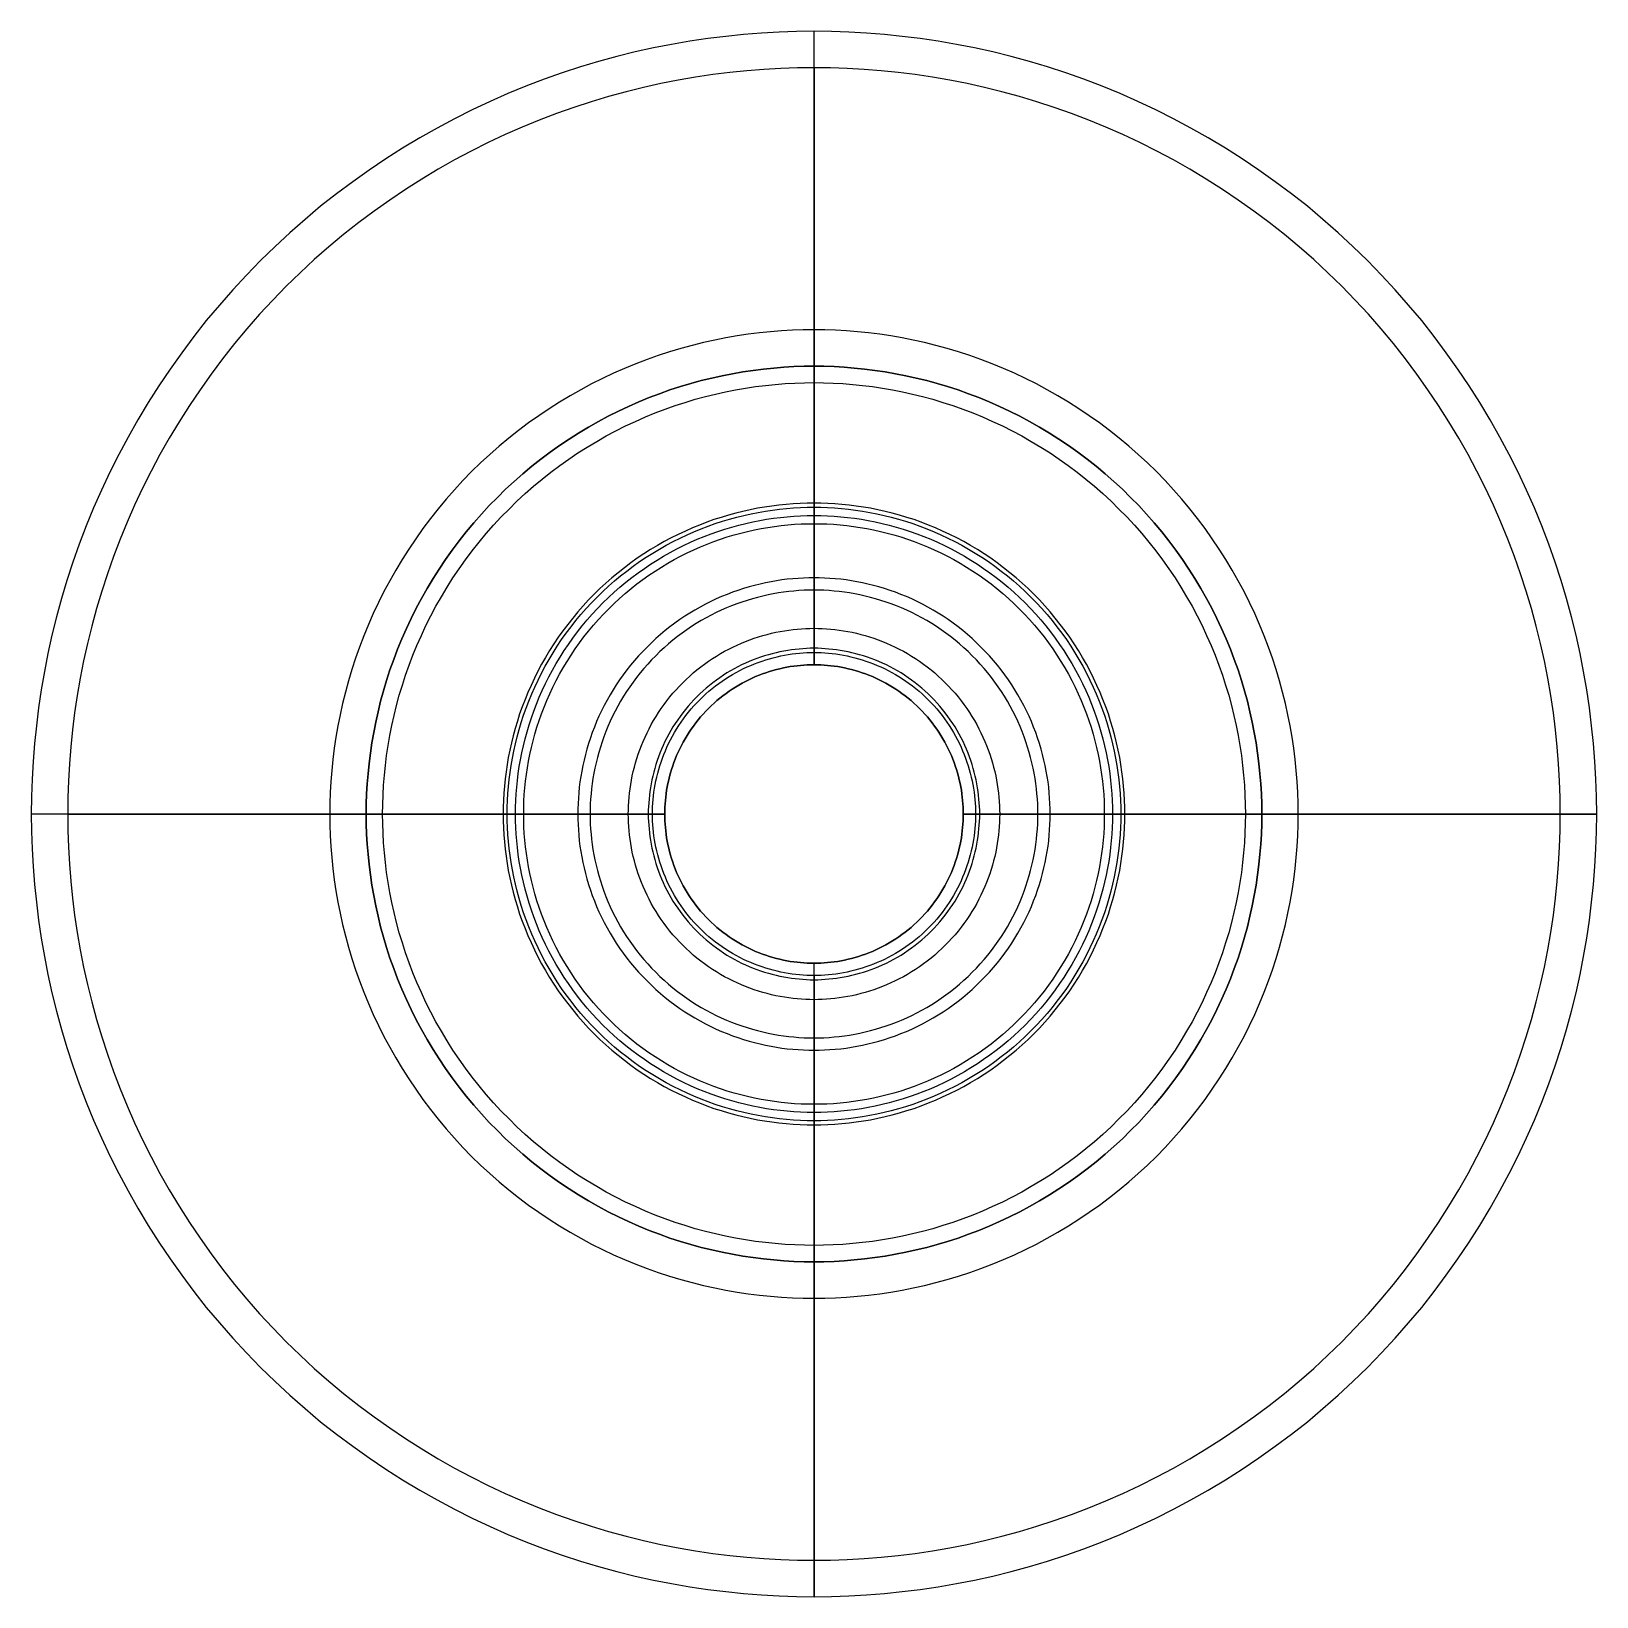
# Model space of a CAD drawing. Header units: millimetres. Extents: x -79 to 79, y -79 to 79.
import ezdxf

# ---------------------------------------------------------------- set-up
doc = ezdxf.new("R2010")
doc.units = ezdxf.units.MM
doc.layers.add('IGES level 0', color=7, linetype='Continuous')

msp = doc.modelspace()

# ---------------------------------------------------------------- linework, layer by layer
at = {"layer": 'IGES level 0'}
for points in [[(78.66, 0), (78.64, 1.75), (78.58, 3.51), (78.48, 5.28), (78.34, 7.07), (78.15, 8.87), (77.93, 10.67), (77.66, 12.49), (77.34, 14.31), (76.98, 16.14), (76.58, 17.97), (76.12, 19.81), (75.62, 21.64), (75.07, 23.48), (74.47, 25.31), (73.83, 27.13), (73.13, 28.95), (72.39, 30.76), (71.6, 32.56), (70.76, 34.35), (69.87, 36.13), (68.93, 37.88), (67.95, 39.62), (66.91, 41.34), (65.83, 43.04), (64.71, 44.72), (63.54, 46.36), (62.32, 47.99), (61.07, 49.58), (59.76, 51.14), (58.42, 52.67), (57.04, 54.16), (55.62, 55.62), (54.16, 57.04), (52.67, 58.42), (51.14, 59.76), (49.58, 61.07), (47.99, 62.32), (46.36, 63.54), (44.72, 64.71), (43.04, 65.83), (41.34, 66.91), (39.62, 67.95), (37.88, 68.93), (36.13, 69.87), (34.35, 70.76), (32.56, 71.6), (30.76, 72.39), (28.95, 73.13), (27.13, 73.83), (25.31, 74.47), (23.48, 75.07), (21.64, 75.62), (19.81, 76.12), (17.97, 76.58), (16.14, 76.98), (14.31, 77.34), (12.49, 77.66), (10.67, 77.93), (8.87, 78.15), (7.07, 78.34), (5.28, 78.48), (3.51, 78.58), (1.75, 78.64), (0, 78.66), (-1.75, 78.64), (-3.51, 78.58), (-5.28, 78.48), (-7.07, 78.34), (-8.87, 78.15), (-10.67, 77.93), (-12.49, 77.66), (-14.31, 77.34), (-16.14, 76.98), (-17.97, 76.58), (-19.81, 76.12), (-21.64, 75.62), (-23.48, 75.07), (-25.31, 74.47), (-27.13, 73.83), (-28.95, 73.13), (-30.76, 72.39), (-32.56, 71.6), (-34.35, 70.76), (-36.13, 69.87), (-37.88, 68.93), (-39.62, 67.95), (-41.34, 66.91), (-43.04, 65.83), (-44.72, 64.71), (-46.36, 63.54), (-47.99, 62.32), (-49.58, 61.07), (-51.14, 59.76), (-52.67, 58.42), (-54.16, 57.04), (-55.62, 55.62), (-57.04, 54.16), (-58.42, 52.67), (-59.76, 51.14), (-61.07, 49.58), (-62.32, 47.99), (-63.54, 46.36), (-64.71, 44.72), (-65.83, 43.04), (-66.91, 41.34), (-67.95, 39.62), (-68.93, 37.88), (-69.87, 36.13), (-70.76, 34.35), (-71.6, 32.56), (-72.39, 30.76), (-73.13, 28.95), (-73.83, 27.13), (-74.47, 25.31), (-75.07, 23.48), (-75.62, 21.64), (-76.12, 19.81), (-76.58, 17.97), (-76.98, 16.14), (-77.34, 14.31), (-77.66, 12.49), (-77.93, 10.67), (-78.15, 8.87), (-78.34, 7.07), (-78.48, 5.28), (-78.58, 3.51), (-78.64, 1.75), (-78.66, 0)], [(0, 75), (0, 78.66)], [(75, 0), (74.98, 1.66), (74.93, 3.34), (74.83, 5.04), (74.7, 6.74), (74.52, 8.45), (74.31, 10.18), (74.05, 11.91), (73.75, 13.65), (73.4, 15.39), (73.02, 17.14), (72.58, 18.89), (72.1, 20.64), (71.58, 22.39), (71.01, 24.13), (70.4, 25.87), (69.73, 27.61), (69.03, 29.33), (68.27, 31.05), (67.47, 32.76), (66.62, 34.45), (65.73, 36.12), (64.79, 37.78), (63.8, 39.42), (62.77, 41.04), (61.7, 42.64), (60.59, 44.21), (59.43, 45.75), (58.23, 47.27), (56.99, 48.76), (55.71, 50.22), (54.39, 51.64), (53.03, 53.03), (51.64, 54.39), (50.22, 55.71), (48.76, 56.99), (47.27, 58.23), (45.75, 59.43), (44.21, 60.59), (42.64, 61.7), (41.04, 62.77), (39.42, 63.8), (37.78, 64.79), (36.12, 65.73), (34.45, 66.62), (32.76, 67.47), (31.05, 68.27), (29.33, 69.03), (27.61, 69.73), (25.87, 70.4), (24.13, 71.01), (22.39, 71.58), (20.64, 72.1), (18.89, 72.58), (17.14, 73.02), (15.39, 73.4), (13.65, 73.75), (11.91, 74.05), (10.18, 74.31), (8.45, 74.52), (6.74, 74.7), (5.04, 74.83), (3.34, 74.93), (1.66, 74.98), (0, 75), (-1.66, 74.98), (-3.34, 74.93), (-5.04, 74.83), (-6.74, 74.7), (-8.45, 74.52), (-10.18, 74.31), (-11.91, 74.05), (-13.65, 73.75), (-15.39, 73.4), (-17.14, 73.02), (-18.89, 72.58), (-20.64, 72.1), (-22.39, 71.58), (-24.13, 71.01), (-25.87, 70.4), (-27.61, 69.73), (-29.33, 69.03), (-31.05, 68.27), (-32.76, 67.47), (-34.45, 66.62), (-36.12, 65.73), (-37.78, 64.79), (-39.42, 63.8), (-41.04, 62.77), (-42.64, 61.7), (-44.21, 60.59), (-45.75, 59.43), (-47.27, 58.23), (-48.76, 56.99), (-50.22, 55.71), (-51.64, 54.39), (-53.03, 53.03), (-54.39, 51.64), (-55.71, 50.22), (-56.99, 48.76), (-58.23, 47.27), (-59.43, 45.75), (-60.59, 44.21), (-61.7, 42.64), (-62.77, 41.04), (-63.8, 39.42), (-64.79, 37.78), (-65.73, 36.12), (-66.62, 34.45), (-67.47, 32.76), (-68.27, 31.05), (-69.03, 29.33), (-69.73, 27.61), (-70.4, 25.87), (-71.01, 24.13), (-71.58, 22.39), (-72.1, 20.64), (-72.58, 18.89), (-73.02, 17.14), (-73.4, 15.39), (-73.75, 13.65), (-74.05, 11.91), (-74.31, 10.18), (-74.52, 8.45), (-74.7, 6.74), (-74.83, 5.04), (-74.93, 3.34), (-74.98, 1.66), (-75, 0)], [(0, -45), (-1, -44.99), (-2.01, -44.96), (-3.02, -44.9), (-4.04, -44.82), (-5.07, -44.71), (-6.11, -44.58), (-7.15, -44.43), (-8.19, -44.25), (-9.23, -44.04), (-10.28, -43.81), (-11.33, -43.55), (-12.38, -43.26), (-13.43, -42.95), (-14.48, -42.61), (-15.52, -42.24), (-16.56, -41.84), (-17.6, -41.42), (-18.63, -40.96), (-19.65, -40.48), (-20.67, -39.97), (-21.67, -39.44), (-22.67, -38.87), (-23.65, -38.28), (-24.62, -37.66), (-25.58, -37.02), (-26.53, -36.35), (-27.45, -35.66), (-28.36, -34.94), (-29.26, -34.19), (-30.13, -33.42), (-30.99, -32.63), (-31.82, -31.82), (-32.63, -30.99), (-33.42, -30.13), (-34.19, -29.26), (-34.94, -28.36), (-35.66, -27.45), (-36.35, -26.53), (-37.02, -25.58), (-37.66, -24.62), (-38.28, -23.65), (-38.87, -22.67), (-39.44, -21.67), (-39.97, -20.67), (-40.48, -19.65), (-40.96, -18.63), (-41.42, -17.6), (-41.84, -16.56), (-42.24, -15.52), (-42.61, -14.48), (-42.95, -13.43), (-43.26, -12.38), (-43.55, -11.33), (-43.81, -10.28), (-44.04, -9.23), (-44.25, -8.19), (-44.43, -7.15), (-44.58, -6.11), (-44.71, -5.07), (-44.82, -4.04), (-44.9, -3.02), (-44.96, -2.01), (-44.99, -1), (-45, 0), (-44.99, 1), (-44.96, 2.01), (-44.9, 3.02), (-44.82, 4.04), (-44.71, 5.07), (-44.58, 6.11), (-44.43, 7.15), (-44.25, 8.19), (-44.04, 9.23), (-43.81, 10.28), (-43.55, 11.33), (-43.26, 12.38), (-42.95, 13.43), (-42.61, 14.48), (-42.24, 15.52), (-41.84, 16.56), (-41.42, 17.6), (-40.96, 18.63), (-40.48, 19.65), (-39.97, 20.67), (-39.44, 21.67), (-38.87, 22.67), (-38.28, 23.65), (-37.66, 24.62), (-37.02, 25.58), (-36.35, 26.53), (-35.66, 27.45), (-34.94, 28.36), (-34.19, 29.26), (-33.42, 30.13), (-32.63, 30.99), (-31.82, 31.82), (-30.99, 32.63), (-30.13, 33.42), (-29.26, 34.19), (-28.36, 34.94), (-27.45, 35.66), (-26.53, 36.35), (-25.58, 37.02), (-24.62, 37.66), (-23.65, 38.28), (-22.67, 38.87), (-21.67, 39.44), (-20.67, 39.97), (-19.65, 40.48), (-18.63, 40.96), (-17.6, 41.42), (-16.56, 41.84), (-15.52, 42.24), (-14.48, 42.61), (-13.43, 42.95), (-12.38, 43.26), (-11.33, 43.55), (-10.28, 43.81), (-9.23, 44.04), (-8.19, 44.25), (-7.15, 44.43), (-6.11, 44.58), (-5.07, 44.71), (-4.04, 44.82), (-3.02, 44.9), (-2.01, 44.96), (-1, 44.99), (0, 45)], [(0, 45), (1, 44.99), (2.01, 44.96), (3.02, 44.9), (4.04, 44.82), (5.07, 44.71), (6.11, 44.58), (7.15, 44.43), (8.19, 44.25), (9.23, 44.04), (10.28, 43.81), (11.33, 43.55), (12.38, 43.26), (13.43, 42.95), (14.48, 42.61), (15.52, 42.24), (16.56, 41.84), (17.6, 41.42), (18.63, 40.96), (19.65, 40.48), (20.67, 39.97), (21.67, 39.44), (22.67, 38.87), (23.65, 38.28), (24.62, 37.66), (25.58, 37.02), (26.53, 36.35), (27.45, 35.66), (28.36, 34.94), (29.26, 34.19), (30.13, 33.42), (30.99, 32.63), (31.82, 31.82), (32.63, 30.99), (33.42, 30.13), (34.19, 29.26), (34.94, 28.36), (35.66, 27.45), (36.35, 26.53), (37.02, 25.58), (37.66, 24.62), (38.28, 23.65), (38.87, 22.67), (39.44, 21.67), (39.97, 20.67), (40.48, 19.65), (40.96, 18.63), (41.42, 17.6), (41.84, 16.56), (42.24, 15.52), (42.61, 14.48), (42.95, 13.43), (43.26, 12.38), (43.55, 11.33), (43.81, 10.28), (44.04, 9.23), (44.25, 8.19), (44.43, 7.15), (44.58, 6.11), (44.71, 5.07), (44.82, 4.04), (44.9, 3.02), (44.96, 2.01), (44.99, 1), (45, 0), (44.99, -1), (44.96, -2.01), (44.9, -3.02), (44.82, -4.04), (44.71, -5.07), (44.58, -6.11), (44.43, -7.15), (44.25, -8.19), (44.04, -9.23), (43.81, -10.28), (43.55, -11.33), (43.26, -12.38), (42.95, -13.43), (42.61, -14.48), (42.24, -15.52), (41.84, -16.56), (41.42, -17.6), (40.96, -18.63), (40.48, -19.65), (39.97, -20.67), (39.44, -21.67), (38.87, -22.67), (38.28, -23.65), (37.66, -24.62), (37.02, -25.58), (36.35, -26.53), (35.66, -27.45), (34.94, -28.36), (34.19, -29.26), (33.42, -30.13), (32.63, -30.99), (31.82, -31.82), (30.99, -32.63), (30.13, -33.42), (29.26, -34.19), (28.36, -34.94), (27.45, -35.66), (26.53, -36.35), (25.58, -37.02), (24.62, -37.66), (23.65, -38.28), (22.67, -38.87), (21.67, -39.44), (20.67, -39.97), (19.65, -40.48), (18.63, -40.96), (17.6, -41.42), (16.56, -41.84), (15.52, -42.24), (14.48, -42.61), (13.43, -42.95), (12.38, -43.26), (11.33, -43.55), (10.28, -43.81), (9.23, -44.04), (8.19, -44.25), (7.15, -44.43), (6.11, -44.58), (5.07, -44.71), (4.04, -44.82), (3.02, -44.9), (2.01, -44.96), (1, -44.99), (0, -45)], [(0, 43.35), (0, 45)], [(0, -43.35), (-0.96, -43.34), (-1.93, -43.31), (-2.91, -43.25), (-3.9, -43.17), (-4.89, -43.07), (-5.88, -42.95), (-6.88, -42.8), (-7.89, -42.63), (-8.9, -42.43), (-9.91, -42.2), (-10.92, -41.95), (-11.93, -41.68), (-12.94, -41.37), (-13.95, -41.04), (-14.95, -40.69), (-15.96, -40.31), (-16.95, -39.9), (-17.95, -39.46), (-18.93, -39), (-19.91, -38.51), (-20.88, -37.99), (-21.84, -37.45), (-22.79, -36.88), (-23.72, -36.28), (-24.64, -35.66), (-25.55, -35.02), (-26.45, -34.35), (-27.32, -33.65), (-28.18, -32.94), (-29.03, -32.2), (-29.85, -31.44), (-30.65, -30.65), (-31.44, -29.85), (-32.2, -29.03), (-32.94, -28.18), (-33.65, -27.32), (-34.35, -26.45), (-35.02, -25.55), (-35.66, -24.64), (-36.28, -23.72), (-36.88, -22.79), (-37.45, -21.84), (-37.99, -20.88), (-38.51, -19.91), (-39, -18.93), (-39.46, -17.95), (-39.9, -16.95), (-40.31, -15.96), (-40.69, -14.95), (-41.04, -13.95), (-41.37, -12.94), (-41.68, -11.93), (-41.95, -10.92), (-42.2, -9.91), (-42.43, -8.9), (-42.63, -7.89), (-42.8, -6.88), (-42.95, -5.88), (-43.07, -4.89), (-43.17, -3.9), (-43.25, -2.91), (-43.31, -1.93), (-43.34, -0.96), (-43.35, 0), (-43.34, 0.96), (-43.31, 1.93), (-43.25, 2.91), (-43.17, 3.9), (-43.07, 4.89), (-42.95, 5.88), (-42.8, 6.88), (-42.63, 7.89), (-42.43, 8.9), (-42.2, 9.91), (-41.95, 10.92), (-41.68, 11.93), (-41.37, 12.94), (-41.04, 13.95), (-40.69, 14.95), (-40.31, 15.96), (-39.9, 16.95), (-39.46, 17.95), (-39, 18.93), (-38.51, 19.91), (-37.99, 20.88), (-37.45, 21.84), (-36.88, 22.79), (-36.28, 23.72), (-35.66, 24.64), (-35.02, 25.55), (-34.35, 26.45), (-33.65, 27.32), (-32.94, 28.18), (-32.2, 29.03), (-31.44, 29.85), (-30.65, 30.65), (-29.85, 31.44), (-29.03, 32.2), (-28.18, 32.94), (-27.32, 33.65), (-26.45, 34.35), (-25.55, 35.02), (-24.64, 35.66), (-23.72, 36.28), (-22.79, 36.88), (-21.84, 37.45), (-20.88, 37.99), (-19.91, 38.51), (-18.93, 39), (-17.95, 39.46), (-16.95, 39.9), (-15.96, 40.31), (-14.95, 40.69), (-13.95, 41.04), (-12.94, 41.37), (-11.93, 41.68), (-10.92, 41.95), (-9.91, 42.2), (-8.9, 42.43), (-7.89, 42.63), (-6.88, 42.8), (-5.88, 42.95), (-4.89, 43.07), (-3.9, 43.17), (-2.91, 43.25), (-1.93, 43.31), (-0.96, 43.34), (0, 43.35)], [(0, 43.35), (0.96, 43.34), (1.93, 43.31), (2.91, 43.25), (3.9, 43.17), (4.89, 43.07), (5.88, 42.95), (6.88, 42.8), (7.89, 42.63), (8.9, 42.43), (9.91, 42.2), (10.92, 41.95), (11.93, 41.68), (12.94, 41.37), (13.95, 41.04), (14.95, 40.69), (15.96, 40.31), (16.95, 39.9), (17.95, 39.46), (18.93, 39), (19.91, 38.51), (20.88, 37.99), (21.84, 37.45), (22.79, 36.88), (23.72, 36.28), (24.64, 35.66), (25.55, 35.02), (26.45, 34.35), (27.32, 33.65), (28.18, 32.94), (29.03, 32.2), (29.85, 31.44), (30.65, 30.65), (31.44, 29.85), (32.2, 29.03), (32.94, 28.18), (33.65, 27.32), (34.35, 26.45), (35.02, 25.55), (35.66, 24.64), (36.28, 23.72), (36.88, 22.79), (37.45, 21.84), (37.99, 20.88), (38.51, 19.91), (39, 18.93), (39.46, 17.95), (39.9, 16.95), (40.31, 15.96), (40.69, 14.95), (41.04, 13.95), (41.37, 12.94), (41.68, 11.93), (41.95, 10.92), (42.2, 9.91), (42.43, 8.9), (42.63, 7.89), (42.8, 6.88), (42.95, 5.88), (43.07, 4.89), (43.17, 3.9), (43.25, 2.91), (43.31, 1.93), (43.34, 0.96), (43.35, 0), (43.34, -0.96), (43.31, -1.93), (43.25, -2.91), (43.17, -3.9), (43.07, -4.89), (42.95, -5.88), (42.8, -6.88), (42.63, -7.89), (42.43, -8.9), (42.2, -9.91), (41.95, -10.92), (41.68, -11.93), (41.37, -12.94), (41.04, -13.95), (40.69, -14.95), (40.31, -15.96), (39.9, -16.95), (39.46, -17.95), (39, -18.93), (38.51, -19.91), (37.99, -20.88), (37.45, -21.84), (36.88, -22.79), (36.28, -23.72), (35.66, -24.64), (35.02, -25.55), (34.35, -26.45), (33.65, -27.32), (32.94, -28.18), (32.2, -29.03), (31.44, -29.85), (30.65, -30.65), (29.85, -31.44), (29.03, -32.2), (28.18, -32.94), (27.32, -33.65), (26.45, -34.35), (25.55, -35.02), (24.64, -35.66), (23.72, -36.28), (22.79, -36.88), (21.84, -37.45), (20.88, -37.99), (19.91, -38.51), (18.93, -39), (17.95, -39.46), (16.95, -39.9), (15.96, -40.31), (14.95, -40.69), (13.95, -41.04), (12.94, -41.37), (11.93, -41.68), (10.92, -41.95), (9.91, -42.2), (8.9, -42.43), (7.89, -42.63), (6.88, -42.8), (5.88, -42.95), (4.89, -43.07), (3.9, -43.17), (2.91, -43.25), (1.93, -43.31), (0.96, -43.34), (0, -43.35)], [(31.24, 0), (31.23, 0.69), (31.21, 1.39), (31.17, 2.1), (31.11, 2.81), (31.04, 3.52), (30.95, 4.24), (30.84, 4.96), (30.72, 5.68), (30.57, 6.41), (30.41, 7.14), (30.23, 7.87), (30.03, 8.6), (29.81, 9.32), (29.58, 10.05), (29.32, 10.78), (29.04, 11.5), (28.75, 12.22), (28.43, 12.93), (28.1, 13.64), (27.75, 14.35), (27.38, 15.05), (26.98, 15.74), (26.57, 16.42), (26.15, 17.09), (25.7, 17.76), (25.23, 18.41), (24.75, 19.06), (24.25, 19.69), (23.73, 20.31), (23.2, 20.92), (22.65, 21.51), (22.09, 22.09), (21.51, 22.65), (20.92, 23.2), (20.31, 23.73), (19.69, 24.25), (19.06, 24.75), (18.41, 25.23), (17.76, 25.7), (17.09, 26.15), (16.42, 26.57), (15.74, 26.98), (15.05, 27.38), (14.35, 27.75), (13.64, 28.1), (12.93, 28.43), (12.22, 28.75), (11.5, 29.04), (10.78, 29.32), (10.05, 29.58), (9.32, 29.81), (8.6, 30.03), (7.87, 30.23), (7.14, 30.41), (6.41, 30.57), (5.68, 30.72), (4.96, 30.84), (4.24, 30.95), (3.52, 31.04), (2.81, 31.11), (2.1, 31.17), (1.39, 31.21), (0.69, 31.23), (0, 31.24), (-0.69, 31.23), (-1.39, 31.21), (-2.1, 31.17), (-2.81, 31.11), (-3.52, 31.04), (-4.24, 30.95), (-4.96, 30.84), (-5.68, 30.72), (-6.41, 30.57), (-7.14, 30.41), (-7.87, 30.23), (-8.6, 30.03), (-9.32, 29.81), (-10.05, 29.58), (-10.78, 29.32), (-11.5, 29.04), (-12.22, 28.75), (-12.93, 28.43), (-13.64, 28.1), (-14.35, 27.75), (-15.05, 27.38), (-15.74, 26.98), (-16.42, 26.57), (-17.09, 26.15), (-17.76, 25.7), (-18.41, 25.23), (-19.06, 24.75), (-19.69, 24.25), (-20.31, 23.73), (-20.92, 23.2), (-21.51, 22.65), (-22.09, 22.09), (-22.65, 21.51), (-23.2, 20.92), (-23.73, 20.31), (-24.25, 19.69), (-24.75, 19.06), (-25.23, 18.41), (-25.7, 17.76), (-26.15, 17.09), (-26.57, 16.42), (-26.98, 15.74), (-27.38, 15.05), (-27.75, 14.35), (-28.1, 13.64), (-28.43, 12.93), (-28.75, 12.22), (-29.04, 11.5), (-29.32, 10.78), (-29.58, 10.05), (-29.81, 9.32), (-30.03, 8.6), (-30.23, 7.87), (-30.41, 7.14), (-30.57, 6.41), (-30.72, 5.68), (-30.84, 4.96), (-30.95, 4.24), (-31.04, 3.52), (-31.11, 2.81), (-31.17, 2.1), (-31.21, 1.39), (-31.23, 0.69), (-31.24, 0)], [(-30, 0), (-29.99, 0.67), (-29.97, 1.34), (-29.93, 2.01), (-29.88, 2.7), (-29.81, 3.38), (-29.72, 4.07), (-29.62, 4.76), (-29.5, 5.46), (-29.36, 6.16), (-29.21, 6.86), (-29.03, 7.55), (-28.84, 8.25), (-28.63, 8.95), (-28.4, 9.65), (-28.16, 10.35), (-27.89, 11.04), (-27.61, 11.73), (-27.31, 12.42), (-26.99, 13.1), (-26.65, 13.78), (-26.29, 14.45), (-25.92, 15.11), (-25.52, 15.77), (-25.11, 16.42), (-24.68, 17.05), (-24.23, 17.68), (-23.77, 18.3), (-23.29, 18.91), (-22.79, 19.5), (-22.28, 20.09), (-21.76, 20.66), (-21.21, 21.21), (-20.66, 21.76), (-20.09, 22.28), (-19.5, 22.79), (-18.91, 23.29), (-18.3, 23.77), (-17.68, 24.23), (-17.05, 24.68), (-16.42, 25.11), (-15.77, 25.52), (-15.11, 25.92), (-14.45, 26.29), (-13.78, 26.65), (-13.1, 26.99), (-12.42, 27.31), (-11.73, 27.61), (-11.04, 27.89), (-10.35, 28.16), (-9.65, 28.4), (-8.95, 28.63), (-8.25, 28.84), (-7.55, 29.03), (-6.86, 29.21), (-6.16, 29.36), (-5.46, 29.5), (-4.76, 29.62), (-4.07, 29.72), (-3.38, 29.81), (-2.7, 29.88), (-2.01, 29.93), (-1.34, 29.97), (-0.67, 29.99), (0, 30), (0.67, 29.99), (1.34, 29.97), (2.01, 29.93), (2.7, 29.88), (3.38, 29.81), (4.07, 29.72), (4.76, 29.62), (5.46, 29.5), (6.16, 29.36), (6.86, 29.21), (7.55, 29.03), (8.25, 28.84), (8.95, 28.63), (9.65, 28.4), (10.35, 28.16), (11.04, 27.89), (11.73, 27.61), (12.42, 27.31), (13.1, 26.99), (13.78, 26.65), (14.45, 26.29), (15.11, 25.92), (15.77, 25.52), (16.42, 25.11), (17.05, 24.68), (17.68, 24.23), (18.3, 23.77), (18.91, 23.29), (19.5, 22.79), (20.09, 22.28), (20.66, 21.76), (21.21, 21.21), (21.76, 20.66), (22.28, 20.09), (22.79, 19.5), (23.29, 18.91), (23.77, 18.3), (24.23, 17.68), (24.68, 17.05), (25.11, 16.42), (25.52, 15.77), (25.92, 15.11), (26.29, 14.45), (26.65, 13.78), (26.99, 13.1), (27.31, 12.42), (27.61, 11.73), (27.89, 11.04), (28.16, 10.35), (28.4, 9.65), (28.63, 8.95), (28.84, 8.25), (29.03, 7.55), (29.21, 6.86), (29.36, 6.16), (29.5, 5.46), (29.62, 4.76), (29.72, 4.07), (29.81, 3.38), (29.88, 2.7), (29.93, 2.01), (29.97, 1.34), (29.99, 0.67), (30, 0)], [(0, 30), (0, 31.24)], [(-18.66, 0), (-18.65, 0.41), (-18.64, 0.83), (-18.61, 1.25), (-18.58, 1.68), (-18.54, 2.1), (-18.48, 2.53), (-18.42, 2.96), (-18.34, 3.39), (-18.26, 3.83), (-18.16, 4.26), (-18.05, 4.7), (-17.94, 5.13), (-17.81, 5.57), (-17.66, 6), (-17.51, 6.44), (-17.35, 6.87), (-17.17, 7.3), (-16.98, 7.72), (-16.78, 8.15), (-16.57, 8.57), (-16.35, 8.99), (-16.12, 9.4), (-15.87, 9.81), (-15.62, 10.21), (-15.35, 10.61), (-15.07, 11), (-14.78, 11.38), (-14.48, 11.76), (-14.18, 12.13), (-13.86, 12.49), (-13.53, 12.85), (-13.19, 13.19), (-12.85, 13.53), (-12.49, 13.86), (-12.13, 14.18), (-11.76, 14.48), (-11.38, 14.78), (-11, 15.07), (-10.61, 15.35), (-10.21, 15.62), (-9.81, 15.87), (-9.4, 16.12), (-8.99, 16.35), (-8.57, 16.57), (-8.15, 16.78), (-7.72, 16.98), (-7.3, 17.17), (-6.87, 17.35), (-6.44, 17.51), (-6, 17.66), (-5.57, 17.81), (-5.13, 17.94), (-4.7, 18.05), (-4.26, 18.16), (-3.83, 18.26), (-3.39, 18.34), (-2.96, 18.42), (-2.53, 18.48), (-2.1, 18.54), (-1.68, 18.58), (-1.25, 18.61), (-0.83, 18.64), (-0.41, 18.65), (0, 18.66), (0.41, 18.65), (0.83, 18.64), (1.25, 18.61), (1.68, 18.58), (2.1, 18.54), (2.53, 18.48), (2.96, 18.42), (3.39, 18.34), (3.83, 18.26), (4.26, 18.16), (4.7, 18.05), (5.13, 17.94), (5.57, 17.81), (6, 17.66), (6.44, 17.51), (6.87, 17.35), (7.3, 17.17), (7.72, 16.98), (8.15, 16.78), (8.57, 16.57), (8.99, 16.35), (9.4, 16.12), (9.81, 15.87), (10.21, 15.62), (10.61, 15.35), (11, 15.07), (11.38, 14.78), (11.76, 14.48), (12.13, 14.18), (12.49, 13.86), (12.85, 13.53), (13.19, 13.19), (13.53, 12.85), (13.86, 12.49), (14.18, 12.13), (14.48, 11.76), (14.78, 11.38), (15.07, 11), (15.35, 10.61), (15.62, 10.21), (15.87, 9.81), (16.12, 9.4), (16.35, 8.99), (16.57, 8.57), (16.78, 8.15), (16.98, 7.72), (17.17, 7.3), (17.35, 6.87), (17.51, 6.44), (17.66, 6), (17.81, 5.57), (17.94, 5.13), (18.05, 4.7), (18.16, 4.26), (18.26, 3.83), (18.34, 3.39), (18.42, 2.96), (18.48, 2.53), (18.54, 2.1), (18.58, 1.68), (18.61, 1.25), (18.64, 0.83), (18.65, 0.41), (18.66, 0)], [(0, 15), (0, 18.66)], [(0, 16.65), (-0.37, 16.65), (-0.74, 16.63), (-1.12, 16.61), (-1.5, 16.58), (-1.88, 16.54), (-2.26, 16.5), (-2.64, 16.44), (-3.03, 16.37), (-3.42, 16.3), (-3.8, 16.21), (-4.19, 16.11), (-4.58, 16.01), (-4.97, 15.89), (-5.36, 15.77), (-5.74, 15.63), (-6.13, 15.48), (-6.51, 15.32), (-6.89, 15.16), (-7.27, 14.98), (-7.65, 14.79), (-8.02, 14.59), (-8.39, 14.38), (-8.75, 14.17), (-9.11, 13.94), (-9.47, 13.7), (-9.81, 13.45), (-10.16, 13.19), (-10.5, 12.93), (-10.83, 12.65), (-11.15, 12.37), (-11.47, 12.07), (-11.77, 11.77), (-12.07, 11.47), (-12.37, 11.15), (-12.65, 10.83), (-12.93, 10.5), (-13.19, 10.16), (-13.45, 9.81), (-13.7, 9.47), (-13.94, 9.11), (-14.17, 8.75), (-14.38, 8.39), (-14.59, 8.02), (-14.79, 7.65), (-14.98, 7.27), (-15.16, 6.89), (-15.32, 6.51), (-15.48, 6.13), (-15.63, 5.74), (-15.77, 5.36), (-15.89, 4.97), (-16.01, 4.58), (-16.11, 4.19), (-16.21, 3.8), (-16.3, 3.42), (-16.37, 3.03), (-16.44, 2.64), (-16.5, 2.26), (-16.54, 1.88), (-16.58, 1.5), (-16.61, 1.12), (-16.63, 0.74), (-16.65, 0.37), (-16.65, 0), (-16.65, -0.37), (-16.63, -0.74), (-16.61, -1.12), (-16.58, -1.5), (-16.54, -1.88), (-16.5, -2.26), (-16.44, -2.64), (-16.37, -3.03), (-16.3, -3.42), (-16.21, -3.8), (-16.11, -4.19), (-16.01, -4.58), (-15.89, -4.97), (-15.77, -5.36), (-15.63, -5.74), (-15.48, -6.13), (-15.32, -6.51), (-15.16, -6.89), (-14.98, -7.27), (-14.79, -7.65), (-14.59, -8.02), (-14.38, -8.39), (-14.17, -8.75), (-13.94, -9.11), (-13.7, -9.47), (-13.45, -9.81), (-13.19, -10.16), (-12.93, -10.5), (-12.65, -10.83), (-12.37, -11.15), (-12.07, -11.47), (-11.77, -11.77), (-11.47, -12.07), (-11.15, -12.37), (-10.83, -12.65), (-10.5, -12.93), (-10.16, -13.19), (-9.81, -13.45), (-9.47, -13.7), (-9.11, -13.94), (-8.75, -14.17), (-8.39, -14.38), (-8.02, -14.59), (-7.65, -14.79), (-7.27, -14.98), (-6.89, -15.16), (-6.51, -15.32), (-6.13, -15.48), (-5.74, -15.63), (-5.36, -15.77), (-4.97, -15.89), (-4.58, -16.01), (-4.19, -16.11), (-3.8, -16.21), (-3.42, -16.3), (-3.03, -16.37), (-2.64, -16.44), (-2.26, -16.5), (-1.88, -16.54), (-1.5, -16.58), (-1.12, -16.61), (-0.74, -16.63), (-0.37, -16.65), (0, -16.65)], [(-16.24, 0), (-16.23, 0.36), (-16.22, 0.72), (-16.2, 1.09), (-16.17, 1.46), (-16.13, 1.83), (-16.09, 2.2), (-16.03, 2.58), (-15.97, 2.95), (-15.89, 3.33), (-15.81, 3.71), (-15.71, 4.09), (-15.61, 4.47), (-15.5, 4.85), (-15.37, 5.22), (-15.24, 5.6), (-15.1, 5.98), (-14.94, 6.35), (-14.78, 6.72), (-14.61, 7.09), (-14.42, 7.46), (-14.23, 7.82), (-14.03, 8.18), (-13.81, 8.53), (-13.59, 8.89), (-13.36, 9.23), (-13.12, 9.57), (-12.87, 9.91), (-12.61, 10.23), (-12.34, 10.56), (-12.06, 10.87), (-11.77, 11.18), (-11.48, 11.48), (-11.18, 11.77), (-10.87, 12.06), (-10.56, 12.34), (-10.23, 12.61), (-9.91, 12.87), (-9.57, 13.12), (-9.23, 13.36), (-8.89, 13.59), (-8.53, 13.81), (-8.18, 14.03), (-7.82, 14.23), (-7.46, 14.42), (-7.09, 14.61), (-6.72, 14.78), (-6.35, 14.94), (-5.98, 15.1), (-5.6, 15.24), (-5.22, 15.37), (-4.85, 15.5), (-4.47, 15.61), (-4.09, 15.71), (-3.71, 15.81), (-3.33, 15.89), (-2.95, 15.97), (-2.58, 16.03), (-2.2, 16.09), (-1.83, 16.13), (-1.46, 16.17), (-1.09, 16.2), (-0.72, 16.22), (-0.36, 16.23), (0, 16.24), (0.36, 16.23), (0.72, 16.22), (1.09, 16.2), (1.46, 16.17), (1.83, 16.13), (2.2, 16.09), (2.58, 16.03), (2.95, 15.97), (3.33, 15.89), (3.71, 15.81), (4.09, 15.71), (4.47, 15.61), (4.85, 15.5), (5.22, 15.37), (5.6, 15.24), (5.98, 15.1), (6.35, 14.94), (6.72, 14.78), (7.09, 14.61), (7.46, 14.42), (7.82, 14.23), (8.18, 14.03), (8.53, 13.81), (8.89, 13.59), (9.23, 13.36), (9.57, 13.12), (9.91, 12.87), (10.23, 12.61), (10.56, 12.34), (10.87, 12.06), (11.18, 11.77), (11.48, 11.48), (11.77, 11.18), (12.06, 10.87), (12.34, 10.56), (12.61, 10.23), (12.87, 9.91), (13.12, 9.57), (13.36, 9.23), (13.59, 8.89), (13.81, 8.53), (14.03, 8.18), (14.23, 7.82), (14.42, 7.46), (14.61, 7.09), (14.78, 6.72), (14.94, 6.35), (15.1, 5.98), (15.24, 5.6), (15.37, 5.22), (15.5, 4.85), (15.61, 4.47), (15.71, 4.09), (15.81, 3.71), (15.89, 3.33), (15.97, 2.95), (16.03, 2.58), (16.09, 2.2), (16.13, 1.83), (16.17, 1.46), (16.2, 1.09), (16.22, 0.72), (16.23, 0.36), (16.24, 0)], [(0, -16.65), (0.37, -16.65), (0.74, -16.63), (1.12, -16.61), (1.5, -16.58), (1.88, -16.54), (2.26, -16.5), (2.64, -16.44), (3.03, -16.37), (3.42, -16.3), (3.8, -16.21), (4.19, -16.11), (4.58, -16.01), (4.97, -15.89), (5.36, -15.77), (5.74, -15.63), (6.13, -15.48), (6.51, -15.32), (6.89, -15.16), (7.27, -14.98), (7.65, -14.79), (8.02, -14.59), (8.39, -14.38), (8.75, -14.17), (9.11, -13.94), (9.47, -13.7), (9.81, -13.45), (10.16, -13.19), (10.5, -12.93), (10.83, -12.65), (11.15, -12.37), (11.47, -12.07), (11.77, -11.77), (12.07, -11.47), (12.37, -11.15), (12.65, -10.83), (12.93, -10.5), (13.19, -10.16), (13.45, -9.81), (13.7, -9.47), (13.94, -9.11), (14.17, -8.75), (14.38, -8.39), (14.59, -8.02), (14.79, -7.65), (14.98, -7.27), (15.16, -6.89), (15.32, -6.51), (15.48, -6.13), (15.63, -5.74), (15.77, -5.36), (15.89, -4.97), (16.01, -4.58), (16.11, -4.19), (16.21, -3.8), (16.3, -3.42), (16.37, -3.03), (16.44, -2.64), (16.5, -2.26), (16.54, -1.88), (16.58, -1.5), (16.61, -1.12), (16.63, -0.74), (16.65, -0.37), (16.65, 0), (16.65, 0.37), (16.63, 0.74), (16.61, 1.12), (16.58, 1.5), (16.54, 1.88), (16.5, 2.26), (16.44, 2.64), (16.37, 3.03), (16.3, 3.42), (16.21, 3.8), (16.11, 4.19), (16.01, 4.58), (15.89, 4.97), (15.77, 5.36), (15.63, 5.74), (15.48, 6.13), (15.32, 6.51), (15.16, 6.89), (14.98, 7.27), (14.79, 7.65), (14.59, 8.02), (14.38, 8.39), (14.17, 8.75), (13.94, 9.11), (13.7, 9.47), (13.45, 9.81), (13.19, 10.16), (12.93, 10.5), (12.65, 10.83), (12.37, 11.15), (12.07, 11.47), (11.77, 11.77), (11.47, 12.07), (11.15, 12.37), (10.83, 12.65), (10.5, 12.93), (10.16, 13.19), (9.81, 13.45), (9.47, 13.7), (9.11, 13.94), (8.75, 14.17), (8.39, 14.38), (8.02, 14.59), (7.65, 14.79), (7.27, 14.98), (6.89, 15.16), (6.51, 15.32), (6.13, 15.48), (5.74, 15.63), (5.36, 15.77), (4.97, 15.89), (4.58, 16.01), (4.19, 16.11), (3.8, 16.21), (3.42, 16.3), (3.03, 16.37), (2.64, 16.44), (2.26, 16.5), (1.88, 16.54), (1.5, 16.58), (1.12, 16.61), (0.74, 16.63), (0.37, 16.65), (0, 16.65)], [(0, 15), (0, 16.65)], [(0, 15), (0, 16.24)], [(15, 0), (15, 0.33), (14.99, 0.67), (14.97, 1.01), (14.94, 1.35), (14.9, 1.69), (14.86, 2.04), (14.81, 2.38), (14.75, 2.73), (14.68, 3.08), (14.6, 3.43), (14.52, 3.78), (14.42, 4.13), (14.32, 4.48), (14.2, 4.83), (14.08, 5.17), (13.95, 5.52), (13.81, 5.87), (13.65, 6.21), (13.49, 6.55), (13.32, 6.89), (13.15, 7.22), (12.96, 7.56), (12.76, 7.88), (12.55, 8.21), (12.34, 8.53), (12.12, 8.84), (11.89, 9.15), (11.65, 9.45), (11.4, 9.75), (11.14, 10.04), (10.88, 10.33), (10.61, 10.61), (10.33, 10.88), (10.04, 11.14), (9.75, 11.4), (9.45, 11.65), (9.15, 11.89), (8.84, 12.12), (8.53, 12.34), (8.21, 12.55), (7.88, 12.76), (7.56, 12.96), (7.22, 13.15), (6.89, 13.32), (6.55, 13.49), (6.21, 13.65), (5.87, 13.81), (5.52, 13.95), (5.17, 14.08), (4.83, 14.2), (4.48, 14.32), (4.13, 14.42), (3.78, 14.52), (3.43, 14.6), (3.08, 14.68), (2.73, 14.75), (2.38, 14.81), (2.04, 14.86), (1.69, 14.9), (1.35, 14.94), (1.01, 14.97), (0.67, 14.99), (0.33, 15), (0, 15), (-0.33, 15), (-0.67, 14.99), (-1.01, 14.97), (-1.35, 14.94), (-1.69, 14.9), (-2.04, 14.86), (-2.38, 14.81), (-2.73, 14.75), (-3.08, 14.68), (-3.43, 14.6), (-3.78, 14.52), (-4.13, 14.42), (-4.48, 14.32), (-4.83, 14.2), (-5.17, 14.08), (-5.52, 13.95), (-5.87, 13.81), (-6.21, 13.65), (-6.55, 13.49), (-6.89, 13.32), (-7.22, 13.15), (-7.56, 12.96), (-7.88, 12.76), (-8.21, 12.55), (-8.53, 12.34), (-8.84, 12.12), (-9.15, 11.89), (-9.45, 11.65), (-9.75, 11.4), (-10.04, 11.14), (-10.33, 10.88), (-10.61, 10.61), (-10.88, 10.33), (-11.14, 10.04), (-11.4, 9.75), (-11.65, 9.45), (-11.89, 9.15), (-12.12, 8.84), (-12.34, 8.53), (-12.55, 8.21), (-12.76, 7.88), (-12.96, 7.56), (-13.15, 7.22), (-13.32, 6.89), (-13.49, 6.55), (-13.65, 6.21), (-13.81, 5.87), (-13.95, 5.52), (-14.08, 5.17), (-14.2, 4.83), (-14.32, 4.48), (-14.42, 4.13), (-14.52, 3.78), (-14.6, 3.43), (-14.68, 3.08), (-14.75, 2.73), (-14.81, 2.38), (-14.86, 2.04), (-14.9, 1.69), (-14.94, 1.35), (-14.97, 1.01), (-14.99, 0.67), (-15, 0.33), (-15, 0)], [(0, 15), (-0.33, 15), (-0.67, 14.99), (-1.01, 14.97), (-1.35, 14.94), (-1.69, 14.9), (-2.04, 14.86), (-2.38, 14.81), (-2.73, 14.75), (-3.08, 14.68), (-3.43, 14.6), (-3.78, 14.52), (-4.13, 14.42), (-4.48, 14.32), (-4.83, 14.2), (-5.17, 14.08), (-5.52, 13.95), (-5.87, 13.81), (-6.21, 13.65), (-6.55, 13.49), (-6.89, 13.32), (-7.22, 13.15), (-7.56, 12.96), (-7.88, 12.76), (-8.21, 12.55), (-8.53, 12.34), (-8.84, 12.12), (-9.15, 11.89), (-9.45, 11.65), (-9.75, 11.4), (-10.04, 11.14), (-10.33, 10.88), (-10.61, 10.61), (-10.88, 10.33), (-11.14, 10.04), (-11.4, 9.75), (-11.65, 9.45), (-11.89, 9.15), (-12.12, 8.84), (-12.34, 8.53), (-12.55, 8.21), (-12.76, 7.88), (-12.96, 7.56), (-13.15, 7.22), (-13.32, 6.89), (-13.49, 6.55), (-13.65, 6.21), (-13.81, 5.87), (-13.95, 5.52), (-14.08, 5.17), (-14.2, 4.83), (-14.32, 4.48), (-14.42, 4.13), (-14.52, 3.78), (-14.6, 3.43), (-14.68, 3.08), (-14.75, 2.73), (-14.81, 2.38), (-14.86, 2.04), (-14.9, 1.69), (-14.94, 1.35), (-14.97, 1.01), (-14.99, 0.67), (-15, 0.33), (-15, 0)], [(-15, 0), (-15, 0.33), (-14.99, 0.67), (-14.97, 1.01), (-14.94, 1.35), (-14.9, 1.69), (-14.86, 2.04), (-14.81, 2.38), (-14.75, 2.73), (-14.68, 3.08), (-14.6, 3.43), (-14.52, 3.78), (-14.42, 4.13), (-14.32, 4.48), (-14.2, 4.83), (-14.08, 5.17), (-13.95, 5.52), (-13.81, 5.87), (-13.65, 6.21), (-13.49, 6.55), (-13.32, 6.89), (-13.15, 7.22), (-12.96, 7.56), (-12.76, 7.88), (-12.55, 8.21), (-12.34, 8.53), (-12.12, 8.84), (-11.89, 9.15), (-11.65, 9.45), (-11.4, 9.75), (-11.14, 10.04), (-10.88, 10.33), (-10.61, 10.61), (-10.33, 10.88), (-10.04, 11.14), (-9.75, 11.4), (-9.45, 11.65), (-9.15, 11.89), (-8.84, 12.12), (-8.53, 12.34), (-8.21, 12.55), (-7.88, 12.76), (-7.56, 12.96), (-7.22, 13.15), (-6.89, 13.32), (-6.55, 13.49), (-6.21, 13.65), (-5.87, 13.81), (-5.52, 13.95), (-5.17, 14.08), (-4.83, 14.2), (-4.48, 14.32), (-4.13, 14.42), (-3.78, 14.52), (-3.43, 14.6), (-3.08, 14.68), (-2.73, 14.75), (-2.38, 14.81), (-2.04, 14.86), (-1.69, 14.9), (-1.35, 14.94), (-1.01, 14.97), (-0.67, 14.99), (-0.33, 15), (0, 15)], [(15, 0), (15, 0.33), (14.99, 0.67), (14.97, 1.01), (14.94, 1.35), (14.9, 1.69), (14.86, 2.04), (14.81, 2.38), (14.75, 2.73), (14.68, 3.08), (14.6, 3.43), (14.52, 3.78), (14.42, 4.13), (14.32, 4.48), (14.2, 4.83), (14.08, 5.17), (13.95, 5.52), (13.81, 5.87), (13.65, 6.21), (13.49, 6.55), (13.32, 6.89), (13.15, 7.22), (12.96, 7.56), (12.76, 7.88), (12.55, 8.21), (12.34, 8.53), (12.12, 8.84), (11.89, 9.15), (11.65, 9.45), (11.4, 9.75), (11.14, 10.04), (10.88, 10.33), (10.61, 10.61), (10.33, 10.88), (10.04, 11.14), (9.75, 11.4), (9.45, 11.65), (9.15, 11.89), (8.84, 12.12), (8.53, 12.34), (8.21, 12.55), (7.88, 12.76), (7.56, 12.96), (7.22, 13.15), (6.89, 13.32), (6.55, 13.49), (6.21, 13.65), (5.87, 13.81), (5.52, 13.95), (5.17, 14.08), (4.83, 14.2), (4.48, 14.32), (4.13, 14.42), (3.78, 14.52), (3.43, 14.6), (3.08, 14.68), (2.73, 14.75), (2.38, 14.81), (2.04, 14.86), (1.69, 14.9), (1.35, 14.94), (1.01, 14.97), (0.67, 14.99), (0.33, 15), (0, 15)], [(0, 15), (0.33, 15), (0.67, 14.99), (1.01, 14.97), (1.35, 14.94), (1.69, 14.9), (2.04, 14.86), (2.38, 14.81), (2.73, 14.75), (3.08, 14.68), (3.43, 14.6), (3.78, 14.52), (4.13, 14.42), (4.48, 14.32), (4.83, 14.2), (5.17, 14.08), (5.52, 13.95), (5.87, 13.81), (6.21, 13.65), (6.55, 13.49), (6.89, 13.32), (7.22, 13.15), (7.56, 12.96), (7.88, 12.76), (8.21, 12.55), (8.53, 12.34), (8.84, 12.12), (9.15, 11.89), (9.45, 11.65), (9.75, 11.4), (10.04, 11.14), (10.33, 10.88), (10.61, 10.61), (10.88, 10.33), (11.14, 10.04), (11.4, 9.75), (11.65, 9.45), (11.89, 9.15), (12.12, 8.84), (12.34, 8.53), (12.55, 8.21), (12.76, 7.88), (12.96, 7.56), (13.15, 7.22), (13.32, 6.89), (13.49, 6.55), (13.65, 6.21), (13.81, 5.87), (13.95, 5.52), (14.08, 5.17), (14.2, 4.83), (14.32, 4.48), (14.42, 4.13), (14.52, 3.78), (14.6, 3.43), (14.68, 3.08), (14.75, 2.73), (14.81, 2.38), (14.86, 2.04), (14.9, 1.69), (14.94, 1.35), (14.97, 1.01), (14.99, 0.67), (15, 0.33), (15, 0)], [(-78.66, 0), (-78.64, -1.75), (-78.58, -3.51), (-78.48, -5.28), (-78.34, -7.07), (-78.15, -8.87), (-77.93, -10.67), (-77.66, -12.49), (-77.34, -14.31), (-76.98, -16.14), (-76.58, -17.97), (-76.12, -19.81), (-75.62, -21.64), (-75.07, -23.48), (-74.47, -25.31), (-73.83, -27.13), (-73.13, -28.95), (-72.39, -30.76), (-71.6, -32.56), (-70.76, -34.35), (-69.87, -36.13), (-68.93, -37.88), (-67.95, -39.62), (-66.91, -41.34), (-65.83, -43.04), (-64.71, -44.72), (-63.54, -46.36), (-62.32, -47.99), (-61.07, -49.58), (-59.76, -51.14), (-58.42, -52.67), (-57.04, -54.16), (-55.62, -55.62), (-54.16, -57.04), (-52.67, -58.42), (-51.14, -59.76), (-49.58, -61.07), (-47.99, -62.32), (-46.36, -63.54), (-44.72, -64.71), (-43.04, -65.83), (-41.34, -66.91), (-39.62, -67.95), (-37.88, -68.93), (-36.13, -69.87), (-34.35, -70.76), (-32.56, -71.6), (-30.76, -72.39), (-28.95, -73.13), (-27.13, -73.83), (-25.31, -74.47), (-23.48, -75.07), (-21.64, -75.62), (-19.81, -76.12), (-17.97, -76.58), (-16.14, -76.98), (-14.31, -77.34), (-12.49, -77.66), (-10.67, -77.93), (-8.87, -78.15), (-7.07, -78.34), (-5.28, -78.48), (-3.51, -78.58), (-1.75, -78.64), (0, -78.66), (1.75, -78.64), (3.51, -78.58), (5.28, -78.48), (7.07, -78.34), (8.87, -78.15), (10.67, -77.93), (12.49, -77.66), (14.31, -77.34), (16.14, -76.98), (17.97, -76.58), (19.81, -76.12), (21.64, -75.62), (23.48, -75.07), (25.31, -74.47), (27.13, -73.83), (28.95, -73.13), (30.76, -72.39), (32.56, -71.6), (34.35, -70.76), (36.13, -69.87), (37.88, -68.93), (39.62, -67.95), (41.34, -66.91), (43.04, -65.83), (44.72, -64.71), (46.36, -63.54), (47.99, -62.32), (49.58, -61.07), (51.14, -59.76), (52.67, -58.42), (54.16, -57.04), (55.62, -55.62), (57.04, -54.16), (58.42, -52.67), (59.76, -51.14), (61.07, -49.58), (62.32, -47.99), (63.54, -46.36), (64.71, -44.72), (65.83, -43.04), (66.91, -41.34), (67.95, -39.62), (68.93, -37.88), (69.87, -36.13), (70.76, -34.35), (71.6, -32.56), (72.39, -30.76), (73.13, -28.95), (73.83, -27.13), (74.47, -25.31), (75.07, -23.48), (75.62, -21.64), (76.12, -19.81), (76.58, -17.97), (76.98, -16.14), (77.34, -14.31), (77.66, -12.49), (77.93, -10.67), (78.15, -8.87), (78.34, -7.07), (78.48, -5.28), (78.58, -3.51), (78.64, -1.75), (78.66, 0)], [(-75, 0), (-74.98, -1.66), (-74.93, -3.34), (-74.83, -5.04), (-74.7, -6.74), (-74.52, -8.45), (-74.31, -10.18), (-74.05, -11.91), (-73.75, -13.65), (-73.4, -15.39), (-73.02, -17.14), (-72.58, -18.89), (-72.1, -20.64), (-71.58, -22.39), (-71.01, -24.13), (-70.4, -25.87), (-69.73, -27.61), (-69.03, -29.33), (-68.27, -31.05), (-67.47, -32.76), (-66.62, -34.45), (-65.73, -36.12), (-64.79, -37.78), (-63.8, -39.42), (-62.77, -41.04), (-61.7, -42.64), (-60.59, -44.21), (-59.43, -45.75), (-58.23, -47.27), (-56.99, -48.76), (-55.71, -50.22), (-54.39, -51.64), (-53.03, -53.03), (-51.64, -54.39), (-50.22, -55.71), (-48.76, -56.99), (-47.27, -58.23), (-45.75, -59.43), (-44.21, -60.59), (-42.64, -61.7), (-41.04, -62.77), (-39.42, -63.8), (-37.78, -64.79), (-36.12, -65.73), (-34.45, -66.62), (-32.76, -67.47), (-31.05, -68.27), (-29.33, -69.03), (-27.61, -69.73), (-25.87, -70.4), (-24.13, -71.01), (-22.39, -71.58), (-20.64, -72.1), (-18.89, -72.58), (-17.14, -73.02), (-15.39, -73.4), (-13.65, -73.75), (-11.91, -74.05), (-10.18, -74.31), (-8.45, -74.52), (-6.74, -74.7), (-5.04, -74.83), (-3.34, -74.93), (-1.66, -74.98), (0, -75), (1.66, -74.98), (3.34, -74.93), (5.04, -74.83), (6.74, -74.7), (8.45, -74.52), (10.18, -74.31), (11.91, -74.05), (13.65, -73.75), (15.39, -73.4), (17.14, -73.02), (18.89, -72.58), (20.64, -72.1), (22.39, -71.58), (24.13, -71.01), (25.87, -70.4), (27.61, -69.73), (29.33, -69.03), (31.05, -68.27), (32.76, -67.47), (34.45, -66.62), (36.12, -65.73), (37.78, -64.79), (39.42, -63.8), (41.04, -62.77), (42.64, -61.7), (44.21, -60.59), (45.75, -59.43), (47.27, -58.23), (48.76, -56.99), (50.22, -55.71), (51.64, -54.39), (53.03, -53.03), (54.39, -51.64), (55.71, -50.22), (56.99, -48.76), (58.23, -47.27), (59.43, -45.75), (60.59, -44.21), (61.7, -42.64), (62.77, -41.04), (63.8, -39.42), (64.79, -37.78), (65.73, -36.12), (66.62, -34.45), (67.47, -32.76), (68.27, -31.05), (69.03, -29.33), (69.73, -27.61), (70.4, -25.87), (71.01, -24.13), (71.58, -22.39), (72.1, -20.64), (72.58, -18.89), (73.02, -17.14), (73.4, -15.39), (73.75, -13.65), (74.05, -11.91), (74.31, -10.18), (74.52, -8.45), (74.7, -6.74), (74.83, -5.04), (74.93, -3.34), (74.98, -1.66), (75, 0)], [(-45, 0), (-43.35, 0)], [(-31.24, 0), (-31.23, -0.69), (-31.21, -1.39), (-31.17, -2.1), (-31.11, -2.81), (-31.04, -3.52), (-30.95, -4.24), (-30.84, -4.96), (-30.72, -5.68), (-30.57, -6.41), (-30.41, -7.14), (-30.23, -7.87), (-30.03, -8.6), (-29.81, -9.32), (-29.58, -10.05), (-29.32, -10.78), (-29.04, -11.5), (-28.75, -12.22), (-28.43, -12.93), (-28.1, -13.64), (-27.75, -14.35), (-27.38, -15.05), (-26.98, -15.74), (-26.57, -16.42), (-26.15, -17.09), (-25.7, -17.76), (-25.23, -18.41), (-24.75, -19.06), (-24.25, -19.69), (-23.73, -20.31), (-23.2, -20.92), (-22.65, -21.51), (-22.09, -22.09), (-21.51, -22.65), (-20.92, -23.2), (-20.31, -23.73), (-19.69, -24.25), (-19.06, -24.75), (-18.41, -25.23), (-17.76, -25.7), (-17.09, -26.15), (-16.42, -26.57), (-15.74, -26.98), (-15.05, -27.38), (-14.35, -27.75), (-13.64, -28.1), (-12.93, -28.43), (-12.22, -28.75), (-11.5, -29.04), (-10.78, -29.32), (-10.05, -29.58), (-9.32, -29.81), (-8.6, -30.03), (-7.87, -30.23), (-7.14, -30.41), (-6.41, -30.57), (-5.68, -30.72), (-4.96, -30.84), (-4.24, -30.95), (-3.52, -31.04), (-2.81, -31.11), (-2.1, -31.17), (-1.39, -31.21), (-0.69, -31.23), (0, -31.24), (0.69, -31.23), (1.39, -31.21), (2.1, -31.17), (2.81, -31.11), (3.52, -31.04), (4.24, -30.95), (4.96, -30.84), (5.68, -30.72), (6.41, -30.57), (7.14, -30.41), (7.87, -30.23), (8.6, -30.03), (9.32, -29.81), (10.05, -29.58), (10.78, -29.32), (11.5, -29.04), (12.22, -28.75), (12.93, -28.43), (13.64, -28.1), (14.35, -27.75), (15.05, -27.38), (15.74, -26.98), (16.42, -26.57), (17.09, -26.15), (17.76, -25.7), (18.41, -25.23), (19.06, -24.75), (19.69, -24.25), (20.31, -23.73), (20.92, -23.2), (21.51, -22.65), (22.09, -22.09), (22.65, -21.51), (23.2, -20.92), (23.73, -20.31), (24.25, -19.69), (24.75, -19.06), (25.23, -18.41), (25.7, -17.76), (26.15, -17.09), (26.57, -16.42), (26.98, -15.74), (27.38, -15.05), (27.75, -14.35), (28.1, -13.64), (28.43, -12.93), (28.75, -12.22), (29.04, -11.5), (29.32, -10.78), (29.58, -10.05), (29.81, -9.32), (30.03, -8.6), (30.23, -7.87), (30.41, -7.14), (30.57, -6.41), (30.72, -5.68), (30.84, -4.96), (30.95, -4.24), (31.04, -3.52), (31.11, -2.81), (31.17, -2.1), (31.21, -1.39), (31.23, -0.69), (31.24, 0)], [(-30, 0), (-31.24, 0)], [(30, 0), (29.99, -0.67), (29.97, -1.34), (29.93, -2.01), (29.88, -2.7), (29.81, -3.38), (29.72, -4.07), (29.62, -4.76), (29.5, -5.46), (29.36, -6.16), (29.21, -6.86), (29.03, -7.55), (28.84, -8.25), (28.63, -8.95), (28.4, -9.65), (28.16, -10.35), (27.89, -11.04), (27.61, -11.73), (27.31, -12.42), (26.99, -13.1), (26.65, -13.78), (26.29, -14.45), (25.92, -15.11), (25.52, -15.77), (25.11, -16.42), (24.68, -17.05), (24.23, -17.68), (23.77, -18.3), (23.29, -18.91), (22.79, -19.5), (22.28, -20.09), (21.76, -20.66), (21.21, -21.21), (20.66, -21.76), (20.09, -22.28), (19.5, -22.79), (18.91, -23.29), (18.3, -23.77), (17.68, -24.23), (17.05, -24.68), (16.42, -25.11), (15.77, -25.52), (15.11, -25.92), (14.45, -26.29), (13.78, -26.65), (13.1, -26.99), (12.42, -27.31), (11.73, -27.61), (11.04, -27.89), (10.35, -28.16), (9.65, -28.4), (8.95, -28.63), (8.25, -28.84), (7.55, -29.03), (6.86, -29.21), (6.16, -29.36), (5.46, -29.5), (4.76, -29.62), (4.07, -29.72), (3.38, -29.81), (2.7, -29.88), (2.01, -29.93), (1.34, -29.97), (0.67, -29.99), (0, -30), (-0.67, -29.99), (-1.34, -29.97), (-2.01, -29.93), (-2.7, -29.88), (-3.38, -29.81), (-4.07, -29.72), (-4.76, -29.62), (-5.46, -29.5), (-6.16, -29.36), (-6.86, -29.21), (-7.55, -29.03), (-8.25, -28.84), (-8.95, -28.63), (-9.65, -28.4), (-10.35, -28.16), (-11.04, -27.89), (-11.73, -27.61), (-12.42, -27.31), (-13.1, -26.99), (-13.78, -26.65), (-14.45, -26.29), (-15.11, -25.92), (-15.77, -25.52), (-16.42, -25.11), (-17.05, -24.68), (-17.68, -24.23), (-18.3, -23.77), (-18.91, -23.29), (-19.5, -22.79), (-20.09, -22.28), (-20.66, -21.76), (-21.21, -21.21), (-21.76, -20.66), (-22.28, -20.09), (-22.79, -19.5), (-23.29, -18.91), (-23.77, -18.3), (-24.23, -17.68), (-24.68, -17.05), (-25.11, -16.42), (-25.52, -15.77), (-25.92, -15.11), (-26.29, -14.45), (-26.65, -13.78), (-26.99, -13.1), (-27.31, -12.42), (-27.61, -11.73), (-27.89, -11.04), (-28.16, -10.35), (-28.4, -9.65), (-28.63, -8.95), (-28.84, -8.25), (-29.03, -7.55), (-29.21, -6.86), (-29.36, -6.16), (-29.5, -5.46), (-29.62, -4.76), (-29.72, -4.07), (-29.81, -3.38), (-29.88, -2.7), (-29.93, -2.01), (-29.97, -1.34), (-29.99, -0.67), (-30, 0)], [(18.66, 0), (18.65, -0.41), (18.64, -0.83), (18.61, -1.25), (18.58, -1.68), (18.54, -2.1), (18.48, -2.53), (18.42, -2.96), (18.34, -3.39), (18.26, -3.83), (18.16, -4.26), (18.05, -4.7), (17.94, -5.13), (17.81, -5.57), (17.66, -6), (17.51, -6.44), (17.35, -6.87), (17.17, -7.3), (16.98, -7.72), (16.78, -8.15), (16.57, -8.57), (16.35, -8.99), (16.12, -9.4), (15.87, -9.81), (15.62, -10.21), (15.35, -10.61), (15.07, -11), (14.78, -11.38), (14.48, -11.76), (14.18, -12.13), (13.86, -12.49), (13.53, -12.85), (13.19, -13.19), (12.85, -13.53), (12.49, -13.86), (12.13, -14.18), (11.76, -14.48), (11.38, -14.78), (11, -15.07), (10.61, -15.35), (10.21, -15.62), (9.81, -15.87), (9.4, -16.12), (8.99, -16.35), (8.57, -16.57), (8.15, -16.78), (7.72, -16.98), (7.3, -17.17), (6.87, -17.35), (6.44, -17.51), (6, -17.66), (5.57, -17.81), (5.13, -17.94), (4.7, -18.05), (4.26, -18.16), (3.83, -18.26), (3.39, -18.34), (2.96, -18.42), (2.53, -18.48), (2.1, -18.54), (1.68, -18.58), (1.25, -18.61), (0.83, -18.64), (0.41, -18.65), (0, -18.66), (-0.41, -18.65), (-0.83, -18.64), (-1.25, -18.61), (-1.68, -18.58), (-2.1, -18.54), (-2.53, -18.48), (-2.96, -18.42), (-3.39, -18.34), (-3.83, -18.26), (-4.26, -18.16), (-4.7, -18.05), (-5.13, -17.94), (-5.57, -17.81), (-6, -17.66), (-6.44, -17.51), (-6.87, -17.35), (-7.3, -17.17), (-7.72, -16.98), (-8.15, -16.78), (-8.57, -16.57), (-8.99, -16.35), (-9.4, -16.12), (-9.81, -15.87), (-10.21, -15.62), (-10.61, -15.35), (-11, -15.07), (-11.38, -14.78), (-11.76, -14.48), (-12.13, -14.18), (-12.49, -13.86), (-12.85, -13.53), (-13.19, -13.19), (-13.53, -12.85), (-13.86, -12.49), (-14.18, -12.13), (-14.48, -11.76), (-14.78, -11.38), (-15.07, -11), (-15.35, -10.61), (-15.62, -10.21), (-15.87, -9.81), (-16.12, -9.4), (-16.35, -8.99), (-16.57, -8.57), (-16.78, -8.15), (-16.98, -7.72), (-17.17, -7.3), (-17.35, -6.87), (-17.51, -6.44), (-17.66, -6), (-17.81, -5.57), (-17.94, -5.13), (-18.05, -4.7), (-18.16, -4.26), (-18.26, -3.83), (-18.34, -3.39), (-18.42, -2.96), (-18.48, -2.53), (-18.54, -2.1), (-18.58, -1.68), (-18.61, -1.25), (-18.64, -0.83), (-18.65, -0.41), (-18.66, 0)], [(-18.66, 0), (-15, 0)], [(-15, 0), (-16.65, 0)], [(16.24, 0), (16.23, -0.36), (16.22, -0.72), (16.2, -1.09), (16.17, -1.46), (16.13, -1.83), (16.09, -2.2), (16.03, -2.58), (15.97, -2.95), (15.89, -3.33), (15.81, -3.71), (15.71, -4.09), (15.61, -4.47), (15.5, -4.85), (15.37, -5.22), (15.24, -5.6), (15.1, -5.98), (14.94, -6.35), (14.78, -6.72), (14.61, -7.09), (14.42, -7.46), (14.23, -7.82), (14.03, -8.18), (13.81, -8.53), (13.59, -8.89), (13.36, -9.23), (13.12, -9.57), (12.87, -9.91), (12.61, -10.23), (12.34, -10.56), (12.06, -10.87), (11.77, -11.18), (11.48, -11.48), (11.18, -11.77), (10.87, -12.06), (10.56, -12.34), (10.23, -12.61), (9.91, -12.87), (9.57, -13.12), (9.23, -13.36), (8.89, -13.59), (8.53, -13.81), (8.18, -14.03), (7.82, -14.23), (7.46, -14.42), (7.09, -14.61), (6.72, -14.78), (6.35, -14.94), (5.98, -15.1), (5.6, -15.24), (5.22, -15.37), (4.85, -15.5), (4.47, -15.61), (4.09, -15.71), (3.71, -15.81), (3.33, -15.89), (2.95, -15.97), (2.58, -16.03), (2.2, -16.09), (1.83, -16.13), (1.46, -16.17), (1.09, -16.2), (0.72, -16.22), (0.36, -16.23), (0, -16.24), (-0.36, -16.23), (-0.72, -16.22), (-1.09, -16.2), (-1.46, -16.17), (-1.83, -16.13), (-2.2, -16.09), (-2.58, -16.03), (-2.95, -15.97), (-3.33, -15.89), (-3.71, -15.81), (-4.09, -15.71), (-4.47, -15.61), (-4.85, -15.5), (-5.22, -15.37), (-5.6, -15.24), (-5.98, -15.1), (-6.35, -14.94), (-6.72, -14.78), (-7.09, -14.61), (-7.46, -14.42), (-7.82, -14.23), (-8.18, -14.03), (-8.53, -13.81), (-8.89, -13.59), (-9.23, -13.36), (-9.57, -13.12), (-9.91, -12.87), (-10.23, -12.61), (-10.56, -12.34), (-10.87, -12.06), (-11.18, -11.77), (-11.48, -11.48), (-11.77, -11.18), (-12.06, -10.87), (-12.34, -10.56), (-12.61, -10.23), (-12.87, -9.91), (-13.12, -9.57), (-13.36, -9.23), (-13.59, -8.89), (-13.81, -8.53), (-14.03, -8.18), (-14.23, -7.82), (-14.42, -7.46), (-14.61, -7.09), (-14.78, -6.72), (-14.94, -6.35), (-15.1, -5.98), (-15.24, -5.6), (-15.37, -5.22), (-15.5, -4.85), (-15.61, -4.47), (-15.71, -4.09), (-15.81, -3.71), (-15.89, -3.33), (-15.97, -2.95), (-16.03, -2.58), (-16.09, -2.2), (-16.13, -1.83), (-16.17, -1.46), (-16.2, -1.09), (-16.22, -0.72), (-16.23, -0.36), (-16.24, 0)], [(-16.24, 0), (-15, 0)], [(-15, 0), (-15, -0.33), (-14.99, -0.67), (-14.97, -1.01), (-14.94, -1.35), (-14.9, -1.69), (-14.86, -2.04), (-14.81, -2.38), (-14.75, -2.73), (-14.68, -3.08), (-14.6, -3.43), (-14.52, -3.78), (-14.42, -4.13), (-14.32, -4.48), (-14.2, -4.83), (-14.08, -5.17), (-13.95, -5.52), (-13.81, -5.87), (-13.65, -6.21), (-13.49, -6.55), (-13.32, -6.89), (-13.15, -7.22), (-12.96, -7.56), (-12.76, -7.88), (-12.55, -8.21), (-12.34, -8.53), (-12.12, -8.84), (-11.89, -9.15), (-11.65, -9.45), (-11.4, -9.75), (-11.14, -10.04), (-10.88, -10.33), (-10.61, -10.61), (-10.33, -10.88), (-10.04, -11.14), (-9.75, -11.4), (-9.45, -11.65), (-9.15, -11.89), (-8.84, -12.12), (-8.53, -12.34), (-8.21, -12.55), (-7.88, -12.76), (-7.56, -12.96), (-7.22, -13.15), (-6.89, -13.32), (-6.55, -13.49), (-6.21, -13.65), (-5.87, -13.81), (-5.52, -13.95), (-5.17, -14.08), (-4.83, -14.2), (-4.48, -14.32), (-4.13, -14.42), (-3.78, -14.52), (-3.43, -14.6), (-3.08, -14.68), (-2.73, -14.75), (-2.38, -14.81), (-2.04, -14.86), (-1.69, -14.9), (-1.35, -14.94), (-1.01, -14.97), (-0.67, -14.99), (-0.33, -15), (0, -15), (0.33, -15), (0.67, -14.99), (1.01, -14.97), (1.35, -14.94), (1.69, -14.9), (2.04, -14.86), (2.38, -14.81), (2.73, -14.75), (3.08, -14.68), (3.43, -14.6), (3.78, -14.52), (4.13, -14.42), (4.48, -14.32), (4.83, -14.2), (5.17, -14.08), (5.52, -13.95), (5.87, -13.81), (6.21, -13.65), (6.55, -13.49), (6.89, -13.32), (7.22, -13.15), (7.56, -12.96), (7.88, -12.76), (8.21, -12.55), (8.53, -12.34), (8.84, -12.12), (9.15, -11.89), (9.45, -11.65), (9.75, -11.4), (10.04, -11.14), (10.33, -10.88), (10.61, -10.61), (10.88, -10.33), (11.14, -10.04), (11.4, -9.75), (11.65, -9.45), (11.89, -9.15), (12.12, -8.84), (12.34, -8.53), (12.55, -8.21), (12.76, -7.88), (12.96, -7.56), (13.15, -7.22), (13.32, -6.89), (13.49, -6.55), (13.65, -6.21), (13.81, -5.87), (13.95, -5.52), (14.08, -5.17), (14.2, -4.83), (14.32, -4.48), (14.42, -4.13), (14.52, -3.78), (14.6, -3.43), (14.68, -3.08), (14.75, -2.73), (14.81, -2.38), (14.86, -2.04), (14.9, -1.69), (14.94, -1.35), (14.97, -1.01), (14.99, -0.67), (15, -0.33), (15, 0)], [(-15, 0), (-15, -0.33), (-14.99, -0.67), (-14.97, -1.01), (-14.94, -1.35), (-14.9, -1.69), (-14.86, -2.04), (-14.81, -2.38), (-14.75, -2.73), (-14.68, -3.08), (-14.6, -3.43), (-14.52, -3.78), (-14.42, -4.13), (-14.32, -4.48), (-14.2, -4.83), (-14.08, -5.17), (-13.95, -5.52), (-13.81, -5.87), (-13.65, -6.21), (-13.49, -6.55), (-13.32, -6.89), (-13.15, -7.22), (-12.96, -7.56), (-12.76, -7.88), (-12.55, -8.21), (-12.34, -8.53), (-12.12, -8.84), (-11.89, -9.15), (-11.65, -9.45), (-11.4, -9.75), (-11.14, -10.04), (-10.88, -10.33), (-10.61, -10.61), (-10.33, -10.88), (-10.04, -11.14), (-9.75, -11.4), (-9.45, -11.65), (-9.15, -11.89), (-8.84, -12.12), (-8.53, -12.34), (-8.21, -12.55), (-7.88, -12.76), (-7.56, -12.96), (-7.22, -13.15), (-6.89, -13.32), (-6.55, -13.49), (-6.21, -13.65), (-5.87, -13.81), (-5.52, -13.95), (-5.17, -14.08), (-4.83, -14.2), (-4.48, -14.32), (-4.13, -14.42), (-3.78, -14.52), (-3.43, -14.6), (-3.08, -14.68), (-2.73, -14.75), (-2.38, -14.81), (-2.04, -14.86), (-1.69, -14.9), (-1.35, -14.94), (-1.01, -14.97), (-0.67, -14.99), (-0.33, -15), (0, -15)], [(0, -15), (-0.33, -15), (-0.67, -14.99), (-1.01, -14.97), (-1.35, -14.94), (-1.69, -14.9), (-2.04, -14.86), (-2.38, -14.81), (-2.73, -14.75), (-3.08, -14.68), (-3.43, -14.6), (-3.78, -14.52), (-4.13, -14.42), (-4.48, -14.32), (-4.83, -14.2), (-5.17, -14.08), (-5.52, -13.95), (-5.87, -13.81), (-6.21, -13.65), (-6.55, -13.49), (-6.89, -13.32), (-7.22, -13.15), (-7.56, -12.96), (-7.88, -12.76), (-8.21, -12.55), (-8.53, -12.34), (-8.84, -12.12), (-9.15, -11.89), (-9.45, -11.65), (-9.75, -11.4), (-10.04, -11.14), (-10.33, -10.88), (-10.61, -10.61), (-10.88, -10.33), (-11.14, -10.04), (-11.4, -9.75), (-11.65, -9.45), (-11.89, -9.15), (-12.12, -8.84), (-12.34, -8.53), (-12.55, -8.21), (-12.76, -7.88), (-12.96, -7.56), (-13.15, -7.22), (-13.32, -6.89), (-13.49, -6.55), (-13.65, -6.21), (-13.81, -5.87), (-13.95, -5.52), (-14.08, -5.17), (-14.2, -4.83), (-14.32, -4.48), (-14.42, -4.13), (-14.52, -3.78), (-14.6, -3.43), (-14.68, -3.08), (-14.75, -2.73), (-14.81, -2.38), (-14.86, -2.04), (-14.9, -1.69), (-14.94, -1.35), (-14.97, -1.01), (-14.99, -0.67), (-15, -0.33), (-15, 0)], [(15, 0), (16.24, 0)], [(15, 0), (18.66, 0)], [(16.65, 0), (15, 0)], [(31.24, 0), (30, 0)], [(43.35, 0), (45, 0)], [(-75, 0), (-78.66, 0)], [(0, -15), (0.33, -15), (0.67, -14.99), (1.01, -14.97), (1.35, -14.94), (1.69, -14.9), (2.04, -14.86), (2.38, -14.81), (2.73, -14.75), (3.08, -14.68), (3.43, -14.6), (3.78, -14.52), (4.13, -14.42), (4.48, -14.32), (4.83, -14.2), (5.17, -14.08), (5.52, -13.95), (5.87, -13.81), (6.21, -13.65), (6.55, -13.49), (6.89, -13.32), (7.22, -13.15), (7.56, -12.96), (7.88, -12.76), (8.21, -12.55), (8.53, -12.34), (8.84, -12.12), (9.15, -11.89), (9.45, -11.65), (9.75, -11.4), (10.04, -11.14), (10.33, -10.88), (10.61, -10.61), (10.88, -10.33), (11.14, -10.04), (11.4, -9.75), (11.65, -9.45), (11.89, -9.15), (12.12, -8.84), (12.34, -8.53), (12.55, -8.21), (12.76, -7.88), (12.96, -7.56), (13.15, -7.22), (13.32, -6.89), (13.49, -6.55), (13.65, -6.21), (13.81, -5.87), (13.95, -5.52), (14.08, -5.17), (14.2, -4.83), (14.32, -4.48), (14.42, -4.13), (14.52, -3.78), (14.6, -3.43), (14.68, -3.08), (14.75, -2.73), (14.81, -2.38), (14.86, -2.04), (14.9, -1.69), (14.94, -1.35), (14.97, -1.01), (14.99, -0.67), (15, -0.33), (15, 0)], [(15, 0), (15, -0.33), (14.99, -0.67), (14.97, -1.01), (14.94, -1.35), (14.9, -1.69), (14.86, -2.04), (14.81, -2.38), (14.75, -2.73), (14.68, -3.08), (14.6, -3.43), (14.52, -3.78), (14.42, -4.13), (14.32, -4.48), (14.2, -4.83), (14.08, -5.17), (13.95, -5.52), (13.81, -5.87), (13.65, -6.21), (13.49, -6.55), (13.32, -6.89), (13.15, -7.22), (12.96, -7.56), (12.76, -7.88), (12.55, -8.21), (12.34, -8.53), (12.12, -8.84), (11.89, -9.15), (11.65, -9.45), (11.4, -9.75), (11.14, -10.04), (10.88, -10.33), (10.61, -10.61), (10.33, -10.88), (10.04, -11.14), (9.75, -11.4), (9.45, -11.65), (9.15, -11.89), (8.84, -12.12), (8.53, -12.34), (8.21, -12.55), (7.88, -12.76), (7.56, -12.96), (7.22, -13.15), (6.89, -13.32), (6.55, -13.49), (6.21, -13.65), (5.87, -13.81), (5.52, -13.95), (5.17, -14.08), (4.83, -14.2), (4.48, -14.32), (4.13, -14.42), (3.78, -14.52), (3.43, -14.6), (3.08, -14.68), (2.73, -14.75), (2.38, -14.81), (2.04, -14.86), (1.69, -14.9), (1.35, -14.94), (1.01, -14.97), (0.67, -14.99), (0.33, -15), (0, -15)], [(78.66, 0), (75, 0)], [(0, -16.24), (0, -15)], [(0, -18.66), (0, -15)], [(0, -16.65), (0, -15)], [(0, -31.24), (0, -30)], [(0, -45), (0, -43.35)], [(0, -78.66), (0, -75)]]:
    msp.add_lwpolyline(points, dxfattribs=at)
at = {"layer": 'IGES level 0', "extrusion": (1, 0, 0)}
for points in [[(18.66, 61), (78.66, 50.42)], [(75, 50.42), (15, 61)], [(16.65, 61), (45, 91)], [(43.35, 91), (15, 61)], [(16.24, 60), (31.24, 0)], [(30, 0), (15, 60)], [(-30, 0), (-15, 60)], [(-75, 50.42), (-15, 61)], [(-43.35, 91), (-15, 61)], [(-16.24, 60), (-31.24, 0)], [(-16.65, 61), (-45, 91)], [(-18.66, 61), (-78.66, 50.42)]]:
    msp.add_lwpolyline(points, dxfattribs=at)
at = {"layer": 'IGES level 0'}
for points in [[(-48.66, 0), (-48.64, -1.08), (-48.61, -2.17), (-48.55, -3.27), (-48.46, -4.37), (-48.35, -5.48), (-48.21, -6.6), (-48.04, -7.73), (-47.84, -8.85), (-47.62, -9.98), (-47.37, -11.12), (-47.09, -12.25), (-46.78, -13.39), (-46.44, -14.52), (-46.07, -15.66), (-45.67, -16.78), (-45.24, -17.91), (-44.78, -19.03), (-44.29, -20.14), (-43.77, -21.25), (-43.22, -22.35), (-42.64, -23.43), (-42.03, -24.51), (-41.39, -25.57), (-40.73, -26.63), (-40.03, -27.66), (-39.3, -28.68), (-38.55, -29.68), (-37.77, -30.67), (-36.97, -31.63), (-36.14, -32.58), (-35.28, -33.5), (-34.41, -34.41), (-33.5, -35.28), (-32.58, -36.14), (-31.63, -36.97), (-30.67, -37.77), (-29.68, -38.55), (-28.68, -39.3), (-27.66, -40.03), (-26.63, -40.73), (-25.57, -41.39), (-24.51, -42.03), (-23.43, -42.64), (-22.35, -43.22), (-21.25, -43.77), (-20.14, -44.29), (-19.03, -44.78), (-17.91, -45.24), (-16.78, -45.67), (-15.66, -46.07), (-14.52, -46.44), (-13.39, -46.78), (-12.25, -47.09), (-11.12, -47.37), (-9.98, -47.62), (-8.85, -47.84), (-7.73, -48.04), (-6.6, -48.21), (-5.48, -48.35), (-4.37, -48.46), (-3.27, -48.55), (-2.17, -48.61), (-1.08, -48.64), (0, -48.66), (1.08, -48.64), (2.17, -48.61), (3.27, -48.55), (4.37, -48.46), (5.48, -48.35), (6.6, -48.21), (7.73, -48.04), (8.85, -47.84), (9.98, -47.62), (11.12, -47.37), (12.25, -47.09), (13.39, -46.78), (14.52, -46.44), (15.66, -46.07), (16.78, -45.67), (17.91, -45.24), (19.03, -44.78), (20.14, -44.29), (21.25, -43.77), (22.35, -43.22), (23.43, -42.64), (24.51, -42.03), (25.57, -41.39), (26.63, -40.73), (27.66, -40.03), (28.68, -39.3), (29.68, -38.55), (30.67, -37.77), (31.63, -36.97), (32.58, -36.14), (33.5, -35.28), (34.41, -34.41), (35.28, -33.5), (36.14, -32.58), (36.97, -31.63), (37.77, -30.67), (38.55, -29.68), (39.3, -28.68), (40.03, -27.66), (40.73, -26.63), (41.39, -25.57), (42.03, -24.51), (42.64, -23.43), (43.22, -22.35), (43.77, -21.25), (44.29, -20.14), (44.78, -19.03), (45.24, -17.91), (45.67, -16.78), (46.07, -15.66), (46.44, -14.52), (46.78, -13.39), (47.09, -12.25), (47.37, -11.12), (47.62, -9.98), (47.84, -8.85), (48.04, -7.73), (48.21, -6.6), (48.35, -5.48), (48.46, -4.37), (48.55, -3.27), (48.61, -2.17), (48.64, -1.08), (48.66, 0), (48.64, 1.08), (48.61, 2.17), (48.55, 3.27), (48.46, 4.37), (48.35, 5.48), (48.21, 6.6), (48.04, 7.73), (47.84, 8.85), (47.62, 9.98), (47.37, 11.12), (47.09, 12.25), (46.78, 13.39), (46.44, 14.52), (46.07, 15.66), (45.67, 16.78), (45.24, 17.91), (44.78, 19.03), (44.29, 20.14), (43.77, 21.25), (43.22, 22.35), (42.64, 23.43), (42.03, 24.51), (41.39, 25.57), (40.73, 26.63), (40.03, 27.66), (39.3, 28.68), (38.55, 29.68), (37.77, 30.67), (36.97, 31.63), (36.14, 32.58), (35.28, 33.5), (34.41, 34.41), (33.5, 35.28), (32.58, 36.14), (31.63, 36.97), (30.67, 37.77), (29.68, 38.55), (28.68, 39.3), (27.66, 40.03), (26.63, 40.73), (25.57, 41.39), (24.51, 42.03), (23.43, 42.64), (22.35, 43.22), (21.25, 43.77), (20.14, 44.29), (19.03, 44.78), (17.91, 45.24), (16.78, 45.67), (15.66, 46.07), (14.52, 46.44), (13.39, 46.78), (12.25, 47.09), (11.12, 47.37), (9.98, 47.62), (8.85, 47.84), (7.73, 48.04), (6.6, 48.21), (5.48, 48.35), (4.37, 48.46), (3.27, 48.55), (2.17, 48.61), (1.08, 48.64), (0, 48.66), (-1.08, 48.64), (-2.17, 48.61), (-3.27, 48.55), (-4.37, 48.46), (-5.48, 48.35), (-6.6, 48.21), (-7.73, 48.04), (-8.85, 47.84), (-9.98, 47.62), (-11.12, 47.37), (-12.25, 47.09), (-13.39, 46.78), (-14.52, 46.44), (-15.66, 46.07), (-16.78, 45.67), (-17.91, 45.24), (-19.03, 44.78), (-20.14, 44.29), (-21.25, 43.77), (-22.35, 43.22), (-23.43, 42.64), (-24.51, 42.03), (-25.57, 41.39), (-26.63, 40.73), (-27.66, 40.03), (-28.68, 39.3), (-29.68, 38.55), (-30.67, 37.77), (-31.63, 36.97), (-32.58, 36.14), (-33.5, 35.28), (-34.41, 34.41), (-35.28, 33.5), (-36.14, 32.58), (-36.97, 31.63), (-37.77, 30.67), (-38.55, 29.68), (-39.3, 28.68), (-40.03, 27.66), (-40.73, 26.63), (-41.39, 25.57), (-42.03, 24.51), (-42.64, 23.43), (-43.22, 22.35), (-43.77, 21.25), (-44.29, 20.14), (-44.78, 19.03), (-45.24, 17.91), (-45.67, 16.78), (-46.07, 15.66), (-46.44, 14.52), (-46.78, 13.39), (-47.09, 12.25), (-47.37, 11.12), (-47.62, 9.98), (-47.84, 8.85), (-48.04, 7.73), (-48.21, 6.6), (-48.35, 5.48), (-48.46, 4.37), (-48.55, 3.27), (-48.61, 2.17), (-48.64, 1.08)], [(-45, 0), (-44.99, -1), (-44.96, -2.01), (-44.9, -3.02), (-44.82, -4.04), (-44.71, -5.07), (-44.58, -6.11), (-44.43, -7.15), (-44.25, -8.19), (-44.04, -9.23), (-43.81, -10.28), (-43.55, -11.33), (-43.26, -12.38), (-42.95, -13.43), (-42.61, -14.48), (-42.24, -15.52), (-41.84, -16.56), (-41.42, -17.6), (-40.96, -18.63), (-40.48, -19.65), (-39.97, -20.67), (-39.44, -21.67), (-38.87, -22.67), (-38.28, -23.65), (-37.66, -24.62), (-37.02, -25.58), (-36.35, -26.53), (-35.66, -27.45), (-34.94, -28.36), (-34.19, -29.26), (-33.42, -30.13), (-32.63, -30.99), (-31.82, -31.82), (-30.99, -32.63), (-30.13, -33.42), (-29.26, -34.19), (-28.36, -34.94), (-27.45, -35.66), (-26.53, -36.35), (-25.58, -37.02), (-24.62, -37.66), (-23.65, -38.28), (-22.67, -38.87), (-21.67, -39.44), (-20.67, -39.97), (-19.65, -40.48), (-18.63, -40.96), (-17.6, -41.42), (-16.56, -41.84), (-15.52, -42.24), (-14.48, -42.61), (-13.43, -42.95), (-12.38, -43.26), (-11.33, -43.55), (-10.28, -43.81), (-9.23, -44.04), (-8.19, -44.25), (-7.15, -44.43), (-6.11, -44.58), (-5.07, -44.71), (-4.04, -44.82), (-3.02, -44.9), (-2.01, -44.96), (-1, -44.99), (0, -45), (1, -44.99), (2.01, -44.96), (3.02, -44.9), (4.04, -44.82), (5.07, -44.71), (6.11, -44.58), (7.15, -44.43), (8.19, -44.25), (9.23, -44.04), (10.28, -43.81), (11.33, -43.55), (12.38, -43.26), (13.43, -42.95), (14.48, -42.61), (15.52, -42.24), (16.56, -41.84), (17.6, -41.42), (18.63, -40.96), (19.65, -40.48), (20.67, -39.97), (21.67, -39.44), (22.67, -38.87), (23.65, -38.28), (24.62, -37.66), (25.58, -37.02), (26.53, -36.35), (27.45, -35.66), (28.36, -34.94), (29.26, -34.19), (30.13, -33.42), (30.99, -32.63), (31.82, -31.82), (32.63, -30.99), (33.42, -30.13), (34.19, -29.26), (34.94, -28.36), (35.66, -27.45), (36.35, -26.53), (37.02, -25.58), (37.66, -24.62), (38.28, -23.65), (38.87, -22.67), (39.44, -21.67), (39.97, -20.67), (40.48, -19.65), (40.96, -18.63), (41.42, -17.6), (41.84, -16.56), (42.24, -15.52), (42.61, -14.48), (42.95, -13.43), (43.26, -12.38), (43.55, -11.33), (43.81, -10.28), (44.04, -9.23), (44.25, -8.19), (44.43, -7.15), (44.58, -6.11), (44.71, -5.07), (44.82, -4.04), (44.9, -3.02), (44.96, -2.01), (44.99, -1), (45, 0), (44.99, 1), (44.96, 2.01), (44.9, 3.02), (44.82, 4.04), (44.71, 5.07), (44.58, 6.11), (44.43, 7.15), (44.25, 8.19), (44.04, 9.23), (43.81, 10.28), (43.55, 11.33), (43.26, 12.38), (42.95, 13.43), (42.61, 14.48), (42.24, 15.52), (41.84, 16.56), (41.42, 17.6), (40.96, 18.63), (40.48, 19.65), (39.97, 20.67), (39.44, 21.67), (38.87, 22.67), (38.28, 23.65), (37.66, 24.62), (37.02, 25.58), (36.35, 26.53), (35.66, 27.45), (34.94, 28.36), (34.19, 29.26), (33.42, 30.13), (32.63, 30.99), (31.82, 31.82), (30.99, 32.63), (30.13, 33.42), (29.26, 34.19), (28.36, 34.94), (27.45, 35.66), (26.53, 36.35), (25.58, 37.02), (24.62, 37.66), (23.65, 38.28), (22.67, 38.87), (21.67, 39.44), (20.67, 39.97), (19.65, 40.48), (18.63, 40.96), (17.6, 41.42), (16.56, 41.84), (15.52, 42.24), (14.48, 42.61), (13.43, 42.95), (12.38, 43.26), (11.33, 43.55), (10.28, 43.81), (9.23, 44.04), (8.19, 44.25), (7.15, 44.43), (6.11, 44.58), (5.07, 44.71), (4.04, 44.82), (3.02, 44.9), (2.01, 44.96), (1, 44.99), (0, 45), (-1, 44.99), (-2.01, 44.96), (-3.02, 44.9), (-4.04, 44.82), (-5.07, 44.71), (-6.11, 44.58), (-7.15, 44.43), (-8.19, 44.25), (-9.23, 44.04), (-10.28, 43.81), (-11.33, 43.55), (-12.38, 43.26), (-13.43, 42.95), (-14.48, 42.61), (-15.52, 42.24), (-16.56, 41.84), (-17.6, 41.42), (-18.63, 40.96), (-19.65, 40.48), (-20.67, 39.97), (-21.67, 39.44), (-22.67, 38.87), (-23.65, 38.28), (-24.62, 37.66), (-25.58, 37.02), (-26.53, 36.35), (-27.45, 35.66), (-28.36, 34.94), (-29.26, 34.19), (-30.13, 33.42), (-30.99, 32.63), (-31.82, 31.82), (-32.63, 30.99), (-33.42, 30.13), (-34.19, 29.26), (-34.94, 28.36), (-35.66, 27.45), (-36.35, 26.53), (-37.02, 25.58), (-37.66, 24.62), (-38.28, 23.65), (-38.87, 22.67), (-39.44, 21.67), (-39.97, 20.67), (-40.48, 19.65), (-40.96, 18.63), (-41.42, 17.6), (-41.84, 16.56), (-42.24, 15.52), (-42.61, 14.48), (-42.95, 13.43), (-43.26, 12.38), (-43.55, 11.33), (-43.81, 10.28), (-44.04, 9.23), (-44.25, 8.19), (-44.43, 7.15), (-44.58, 6.11), (-44.71, 5.07), (-44.82, 4.04), (-44.9, 3.02), (-44.96, 2.01), (-44.99, 1)], [(0, -30.83), (-0.68, -30.82), (-1.37, -30.79), (-2.07, -30.76), (-2.77, -30.7), (-3.47, -30.63), (-4.18, -30.54), (-4.89, -30.43), (-5.61, -30.31), (-6.33, -30.17), (-7.04, -30.01), (-7.76, -29.83), (-8.48, -29.64), (-9.2, -29.42), (-9.92, -29.19), (-10.63, -28.93), (-11.35, -28.66), (-12.06, -28.37), (-12.76, -28.06), (-13.46, -27.73), (-14.16, -27.38), (-14.85, -27.01), (-15.53, -26.63), (-16.2, -26.22), (-16.87, -25.8), (-17.52, -25.36), (-18.17, -24.9), (-18.81, -24.42), (-19.43, -23.93), (-20.04, -23.42), (-20.64, -22.9), (-21.23, -22.35), (-21.8, -21.8), (-22.35, -21.23), (-22.9, -20.64), (-23.42, -20.04), (-23.93, -19.43), (-24.42, -18.81), (-24.9, -18.17), (-25.36, -17.52), (-25.8, -16.87), (-26.22, -16.2), (-26.63, -15.53), (-27.01, -14.85), (-27.38, -14.16), (-27.73, -13.46), (-28.06, -12.76), (-28.37, -12.06), (-28.66, -11.35), (-28.93, -10.63), (-29.19, -9.92), (-29.42, -9.2), (-29.64, -8.48), (-29.83, -7.76), (-30.01, -7.04), (-30.17, -6.33), (-30.31, -5.61), (-30.43, -4.89), (-30.54, -4.18), (-30.63, -3.47), (-30.7, -2.77), (-30.76, -2.07), (-30.79, -1.37), (-30.82, -0.68), (-30.83, 0), (-30.82, 0.68), (-30.79, 1.37), (-30.76, 2.07), (-30.7, 2.77), (-30.63, 3.47), (-30.54, 4.18), (-30.43, 4.89), (-30.31, 5.61), (-30.17, 6.33), (-30.01, 7.04), (-29.83, 7.76), (-29.64, 8.48), (-29.42, 9.2), (-29.19, 9.92), (-28.93, 10.63), (-28.66, 11.35), (-28.37, 12.06), (-28.06, 12.76), (-27.73, 13.46), (-27.38, 14.16), (-27.01, 14.85), (-26.63, 15.53), (-26.22, 16.2), (-25.8, 16.87), (-25.36, 17.52), (-24.9, 18.17), (-24.42, 18.81), (-23.93, 19.43), (-23.42, 20.04), (-22.9, 20.64), (-22.35, 21.23), (-21.8, 21.8), (-21.23, 22.35), (-20.64, 22.9), (-20.04, 23.42), (-19.43, 23.93), (-18.81, 24.42), (-18.17, 24.9), (-17.52, 25.36), (-16.87, 25.8), (-16.2, 26.22), (-15.53, 26.63), (-14.85, 27.01), (-14.16, 27.38), (-13.46, 27.73), (-12.76, 28.06), (-12.06, 28.37), (-11.35, 28.66), (-10.63, 28.93), (-9.92, 29.19), (-9.2, 29.42), (-8.48, 29.64), (-7.76, 29.83), (-7.04, 30.01), (-6.33, 30.17), (-5.61, 30.31), (-4.89, 30.43), (-4.18, 30.54), (-3.47, 30.63), (-2.77, 30.7), (-2.07, 30.76), (-1.37, 30.79), (-0.68, 30.82), (0, 30.83), (0.68, 30.82), (1.37, 30.79), (2.07, 30.76), (2.77, 30.7), (3.47, 30.63), (4.18, 30.54), (4.89, 30.43), (5.61, 30.31), (6.33, 30.17), (7.04, 30.01), (7.76, 29.83), (8.48, 29.64), (9.2, 29.42), (9.92, 29.19), (10.63, 28.93), (11.35, 28.66), (12.06, 28.37), (12.76, 28.06), (13.46, 27.73), (14.16, 27.38), (14.85, 27.01), (15.53, 26.63), (16.2, 26.22), (16.87, 25.8), (17.52, 25.36), (18.17, 24.9), (18.81, 24.42), (19.43, 23.93), (20.04, 23.42), (20.64, 22.9), (21.23, 22.35), (21.8, 21.8), (22.35, 21.23), (22.9, 20.64), (23.42, 20.04), (23.93, 19.43), (24.42, 18.81), (24.9, 18.17), (25.36, 17.52), (25.8, 16.87), (26.22, 16.2), (26.63, 15.53), (27.01, 14.85), (27.38, 14.16), (27.73, 13.46), (28.06, 12.76), (28.37, 12.06), (28.66, 11.35), (28.93, 10.63), (29.19, 9.92), (29.42, 9.2), (29.64, 8.48), (29.83, 7.76), (30.01, 7.04), (30.17, 6.33), (30.31, 5.61), (30.43, 4.89), (30.54, 4.18), (30.63, 3.47), (30.7, 2.77), (30.76, 2.07), (30.79, 1.37), (30.82, 0.68), (30.83, 0), (30.82, -0.68), (30.79, -1.37), (30.76, -2.07), (30.7, -2.77), (30.63, -3.47), (30.54, -4.18), (30.43, -4.89), (30.31, -5.61), (30.17, -6.33), (30.01, -7.04), (29.83, -7.76), (29.64, -8.48), (29.42, -9.2), (29.19, -9.92), (28.93, -10.63), (28.66, -11.35), (28.37, -12.06), (28.06, -12.76), (27.73, -13.46), (27.38, -14.16), (27.01, -14.85), (26.63, -15.53), (26.22, -16.2), (25.8, -16.87), (25.36, -17.52), (24.9, -18.17), (24.42, -18.81), (23.93, -19.43), (23.42, -20.04), (22.9, -20.64), (22.35, -21.23), (21.8, -21.8), (21.23, -22.35), (20.64, -22.9), (20.04, -23.42), (19.43, -23.93), (18.81, -24.42), (18.17, -24.9), (17.52, -25.36), (16.87, -25.8), (16.2, -26.22), (15.53, -26.63), (14.85, -27.01), (14.16, -27.38), (13.46, -27.73), (12.76, -28.06), (12.06, -28.37), (11.35, -28.66), (10.63, -28.93), (9.92, -29.19), (9.2, -29.42), (8.48, -29.64), (7.76, -29.83), (7.04, -30.01), (6.33, -30.17), (5.61, -30.31), (4.89, -30.43), (4.18, -30.54), (3.47, -30.63), (2.77, -30.7), (2.07, -30.76), (1.37, -30.79), (0.68, -30.82)], [(0, -29.17), (-0.65, -29.17), (-1.3, -29.15), (-1.96, -29.11), (-2.62, -29.06), (-3.29, -28.99), (-3.96, -28.9), (-4.63, -28.8), (-5.31, -28.69), (-5.99, -28.55), (-6.67, -28.4), (-7.35, -28.23), (-8.03, -28.05), (-8.71, -27.84), (-9.39, -27.62), (-10.06, -27.38), (-10.74, -27.13), (-11.41, -26.85), (-12.08, -26.56), (-12.74, -26.24), (-13.4, -25.92), (-14.05, -25.57), (-14.7, -25.2), (-15.33, -24.82), (-15.96, -24.42), (-16.59, -24), (-17.2, -23.57), (-17.8, -23.12), (-18.39, -22.65), (-18.97, -22.17), (-19.53, -21.67), (-20.09, -21.16), (-20.63, -20.63), (-21.16, -20.09), (-21.67, -19.53), (-22.17, -18.97), (-22.65, -18.39), (-23.12, -17.8), (-23.57, -17.2), (-24, -16.59), (-24.42, -15.96), (-24.82, -15.33), (-25.2, -14.7), (-25.57, -14.05), (-25.92, -13.4), (-26.24, -12.74), (-26.56, -12.08), (-26.85, -11.41), (-27.13, -10.74), (-27.38, -10.06), (-27.62, -9.39), (-27.84, -8.71), (-28.05, -8.03), (-28.23, -7.35), (-28.4, -6.67), (-28.55, -5.99), (-28.69, -5.31), (-28.8, -4.63), (-28.9, -3.96), (-28.99, -3.29), (-29.06, -2.62), (-29.11, -1.96), (-29.15, -1.3), (-29.17, -0.65), (-29.17, 0), (-29.17, 0.65), (-29.15, 1.3), (-29.11, 1.96), (-29.06, 2.62), (-28.99, 3.29), (-28.9, 3.96), (-28.8, 4.63), (-28.69, 5.31), (-28.55, 5.99), (-28.4, 6.67), (-28.23, 7.35), (-28.05, 8.03), (-27.84, 8.71), (-27.62, 9.39), (-27.38, 10.06), (-27.13, 10.74), (-26.85, 11.41), (-26.56, 12.08), (-26.24, 12.74), (-25.92, 13.4), (-25.57, 14.05), (-25.2, 14.7), (-24.82, 15.33), (-24.42, 15.96), (-24, 16.59), (-23.57, 17.2), (-23.12, 17.8), (-22.65, 18.39), (-22.17, 18.97), (-21.67, 19.53), (-21.16, 20.09), (-20.63, 20.63), (-20.09, 21.16), (-19.53, 21.67), (-18.97, 22.17), (-18.39, 22.65), (-17.8, 23.12), (-17.2, 23.57), (-16.59, 24), (-15.96, 24.42), (-15.33, 24.82), (-14.7, 25.2), (-14.05, 25.57), (-13.4, 25.92), (-12.74, 26.24), (-12.08, 26.56), (-11.41, 26.85), (-10.74, 27.13), (-10.06, 27.38), (-9.39, 27.62), (-8.71, 27.84), (-8.03, 28.05), (-7.35, 28.23), (-6.67, 28.4), (-5.99, 28.55), (-5.31, 28.69), (-4.63, 28.8), (-3.96, 28.9), (-3.29, 28.99), (-2.62, 29.06), (-1.96, 29.11), (-1.3, 29.15), (-0.65, 29.17), (0, 29.17), (0.65, 29.17), (1.3, 29.15), (1.96, 29.11), (2.62, 29.06), (3.29, 28.99), (3.96, 28.9), (4.63, 28.8), (5.31, 28.69), (5.99, 28.55), (6.67, 28.4), (7.35, 28.23), (8.03, 28.05), (8.71, 27.84), (9.39, 27.62), (10.06, 27.38), (10.74, 27.13), (11.41, 26.85), (12.08, 26.56), (12.74, 26.24), (13.4, 25.92), (14.05, 25.57), (14.7, 25.2), (15.33, 24.82), (15.96, 24.42), (16.59, 24), (17.2, 23.57), (17.8, 23.12), (18.39, 22.65), (18.97, 22.17), (19.53, 21.67), (20.09, 21.16), (20.63, 20.63), (21.16, 20.09), (21.67, 19.53), (22.17, 18.97), (22.65, 18.39), (23.12, 17.8), (23.57, 17.2), (24, 16.59), (24.42, 15.96), (24.82, 15.33), (25.2, 14.7), (25.57, 14.05), (25.92, 13.4), (26.24, 12.74), (26.56, 12.08), (26.85, 11.41), (27.13, 10.74), (27.38, 10.06), (27.62, 9.39), (27.84, 8.71), (28.05, 8.03), (28.23, 7.35), (28.4, 6.67), (28.55, 5.99), (28.69, 5.31), (28.8, 4.63), (28.9, 3.96), (28.99, 3.29), (29.06, 2.62), (29.11, 1.96), (29.15, 1.3), (29.17, 0.65), (29.17, 0), (29.17, -0.65), (29.15, -1.3), (29.11, -1.96), (29.06, -2.62), (28.99, -3.29), (28.9, -3.96), (28.8, -4.63), (28.69, -5.31), (28.55, -5.99), (28.4, -6.67), (28.23, -7.35), (28.05, -8.03), (27.84, -8.71), (27.62, -9.39), (27.38, -10.06), (27.13, -10.74), (26.85, -11.41), (26.56, -12.08), (26.24, -12.74), (25.92, -13.4), (25.57, -14.05), (25.2, -14.7), (24.82, -15.33), (24.42, -15.96), (24, -16.59), (23.57, -17.2), (23.12, -17.8), (22.65, -18.39), (22.17, -18.97), (21.67, -19.53), (21.16, -20.09), (20.63, -20.63), (20.09, -21.16), (19.53, -21.67), (18.97, -22.17), (18.39, -22.65), (17.8, -23.12), (17.2, -23.57), (16.59, -24), (15.96, -24.42), (15.33, -24.82), (14.7, -25.2), (14.05, -25.57), (13.4, -25.92), (12.74, -26.24), (12.08, -26.56), (11.41, -26.85), (10.74, -27.13), (10.06, -27.38), (9.39, -27.62), (8.71, -27.84), (8.03, -28.05), (7.35, -28.23), (6.67, -28.4), (5.99, -28.55), (5.31, -28.69), (4.63, -28.8), (3.96, -28.9), (3.29, -28.99), (2.62, -29.06), (1.96, -29.11), (1.3, -29.15), (0.65, -29.17)], [(-23.74, 0), (-23.73, -0.53), (-23.71, -1.06), (-23.68, -1.59), (-23.64, -2.13), (-23.59, -2.68), (-23.52, -3.22), (-23.44, -3.77), (-23.34, -4.32), (-23.23, -4.87), (-23.11, -5.42), (-22.97, -5.98), (-22.82, -6.53), (-22.65, -7.08), (-22.47, -7.64), (-22.28, -8.19), (-22.07, -8.74), (-21.85, -9.28), (-21.61, -9.83), (-21.35, -10.37), (-21.09, -10.9), (-20.8, -11.43), (-20.5, -11.96), (-20.19, -12.48), (-19.87, -12.99), (-19.53, -13.49), (-19.17, -13.99), (-18.81, -14.48), (-18.43, -14.96), (-18.04, -15.43), (-17.63, -15.89), (-17.21, -16.34), (-16.78, -16.78), (-16.34, -17.21), (-15.89, -17.63), (-15.43, -18.04), (-14.96, -18.43), (-14.48, -18.81), (-13.99, -19.17), (-13.49, -19.53), (-12.99, -19.87), (-12.48, -20.19), (-11.96, -20.5), (-11.43, -20.8), (-10.9, -21.09), (-10.37, -21.35), (-9.83, -21.61), (-9.28, -21.85), (-8.74, -22.07), (-8.19, -22.28), (-7.64, -22.47), (-7.08, -22.65), (-6.53, -22.82), (-5.98, -22.97), (-5.42, -23.11), (-4.87, -23.23), (-4.32, -23.34), (-3.77, -23.44), (-3.22, -23.52), (-2.68, -23.59), (-2.13, -23.64), (-1.59, -23.68), (-1.06, -23.71), (-0.53, -23.73), (0, -23.74), (0.53, -23.73), (1.06, -23.71), (1.59, -23.68), (2.13, -23.64), (2.68, -23.59), (3.22, -23.52), (3.77, -23.44), (4.32, -23.34), (4.87, -23.23), (5.42, -23.11), (5.98, -22.97), (6.53, -22.82), (7.08, -22.65), (7.64, -22.47), (8.19, -22.28), (8.74, -22.07), (9.28, -21.85), (9.83, -21.61), (10.37, -21.35), (10.9, -21.09), (11.43, -20.8), (11.96, -20.5), (12.48, -20.19), (12.99, -19.87), (13.49, -19.53), (13.99, -19.17), (14.48, -18.81), (14.96, -18.43), (15.43, -18.04), (15.89, -17.63), (16.34, -17.21), (16.78, -16.78), (17.21, -16.34), (17.63, -15.89), (18.04, -15.43), (18.43, -14.96), (18.81, -14.48), (19.17, -13.99), (19.53, -13.49), (19.87, -12.99), (20.19, -12.48), (20.5, -11.96), (20.8, -11.43), (21.09, -10.9), (21.35, -10.37), (21.61, -9.83), (21.85, -9.28), (22.07, -8.74), (22.28, -8.19), (22.47, -7.64), (22.65, -7.08), (22.82, -6.53), (22.97, -5.98), (23.11, -5.42), (23.23, -4.87), (23.34, -4.32), (23.44, -3.77), (23.52, -3.22), (23.59, -2.68), (23.64, -2.13), (23.68, -1.59), (23.71, -1.06), (23.73, -0.53), (23.74, 0), (23.73, 0.53), (23.71, 1.06), (23.68, 1.59), (23.64, 2.13), (23.59, 2.68), (23.52, 3.22), (23.44, 3.77), (23.34, 4.32), (23.23, 4.87), (23.11, 5.42), (22.97, 5.98), (22.82, 6.53), (22.65, 7.08), (22.47, 7.64), (22.28, 8.19), (22.07, 8.74), (21.85, 9.28), (21.61, 9.83), (21.35, 10.37), (21.09, 10.9), (20.8, 11.43), (20.5, 11.96), (20.19, 12.48), (19.87, 12.99), (19.53, 13.49), (19.17, 13.99), (18.81, 14.48), (18.43, 14.96), (18.04, 15.43), (17.63, 15.89), (17.21, 16.34), (16.78, 16.78), (16.34, 17.21), (15.89, 17.63), (15.43, 18.04), (14.96, 18.43), (14.48, 18.81), (13.99, 19.17), (13.49, 19.53), (12.99, 19.87), (12.48, 20.19), (11.96, 20.5), (11.43, 20.8), (10.9, 21.09), (10.37, 21.35), (9.83, 21.61), (9.28, 21.85), (8.74, 22.07), (8.19, 22.28), (7.64, 22.47), (7.08, 22.65), (6.53, 22.82), (5.98, 22.97), (5.42, 23.11), (4.87, 23.23), (4.32, 23.34), (3.77, 23.44), (3.22, 23.52), (2.68, 23.59), (2.13, 23.64), (1.59, 23.68), (1.06, 23.71), (0.53, 23.73), (0, 23.74), (-0.53, 23.73), (-1.06, 23.71), (-1.59, 23.68), (-2.13, 23.64), (-2.68, 23.59), (-3.22, 23.52), (-3.77, 23.44), (-4.32, 23.34), (-4.87, 23.23), (-5.42, 23.11), (-5.98, 22.97), (-6.53, 22.82), (-7.08, 22.65), (-7.64, 22.47), (-8.19, 22.28), (-8.74, 22.07), (-9.28, 21.85), (-9.83, 21.61), (-10.37, 21.35), (-10.9, 21.09), (-11.43, 20.8), (-11.96, 20.5), (-12.48, 20.19), (-12.99, 19.87), (-13.49, 19.53), (-13.99, 19.17), (-14.48, 18.81), (-14.96, 18.43), (-15.43, 18.04), (-15.89, 17.63), (-16.34, 17.21), (-16.78, 16.78), (-17.21, 16.34), (-17.63, 15.89), (-18.04, 15.43), (-18.43, 14.96), (-18.81, 14.48), (-19.17, 13.99), (-19.53, 13.49), (-19.87, 12.99), (-20.19, 12.48), (-20.5, 11.96), (-20.8, 11.43), (-21.09, 10.9), (-21.35, 10.37), (-21.61, 9.83), (-21.85, 9.28), (-22.07, 8.74), (-22.28, 8.19), (-22.47, 7.64), (-22.65, 7.08), (-22.82, 6.53), (-22.97, 5.98), (-23.11, 5.42), (-23.23, 4.87), (-23.34, 4.32), (-23.44, 3.77), (-23.52, 3.22), (-23.59, 2.68), (-23.64, 2.13), (-23.68, 1.59), (-23.71, 1.06), (-23.73, 0.53)], [(-22.5, 0), (-22.49, -0.5), (-22.48, -1), (-22.45, -1.51), (-22.41, -2.02), (-22.36, -2.54), (-22.29, -3.05), (-22.21, -3.57), (-22.12, -4.09), (-22.02, -4.62), (-21.9, -5.14), (-21.77, -5.67), (-21.63, -6.19), (-21.47, -6.72), (-21.3, -7.24), (-21.12, -7.76), (-20.92, -8.28), (-20.71, -8.8), (-20.48, -9.32), (-20.24, -9.83), (-19.99, -10.33), (-19.72, -10.84), (-19.44, -11.33), (-19.14, -11.83), (-18.83, -12.31), (-18.51, -12.79), (-18.18, -13.26), (-17.83, -13.73), (-17.47, -14.18), (-17.1, -14.63), (-16.71, -15.07), (-16.32, -15.49), (-15.91, -15.91), (-15.49, -16.32), (-15.07, -16.71), (-14.63, -17.1), (-14.18, -17.47), (-13.73, -17.83), (-13.26, -18.18), (-12.79, -18.51), (-12.31, -18.83), (-11.83, -19.14), (-11.33, -19.44), (-10.84, -19.72), (-10.33, -19.99), (-9.83, -20.24), (-9.32, -20.48), (-8.8, -20.71), (-8.28, -20.92), (-7.76, -21.12), (-7.24, -21.3), (-6.72, -21.47), (-6.19, -21.63), (-5.67, -21.77), (-5.14, -21.9), (-4.62, -22.02), (-4.09, -22.12), (-3.57, -22.21), (-3.05, -22.29), (-2.54, -22.36), (-2.02, -22.41), (-1.51, -22.45), (-1, -22.48), (-0.5, -22.49), (0, -22.5), (0.5, -22.49), (1, -22.48), (1.51, -22.45), (2.02, -22.41), (2.54, -22.36), (3.05, -22.29), (3.57, -22.21), (4.09, -22.12), (4.62, -22.02), (5.14, -21.9), (5.67, -21.77), (6.19, -21.63), (6.72, -21.47), (7.24, -21.3), (7.76, -21.12), (8.28, -20.92), (8.8, -20.71), (9.32, -20.48), (9.83, -20.24), (10.33, -19.99), (10.84, -19.72), (11.33, -19.44), (11.83, -19.14), (12.31, -18.83), (12.79, -18.51), (13.26, -18.18), (13.73, -17.83), (14.18, -17.47), (14.63, -17.1), (15.07, -16.71), (15.49, -16.32), (15.91, -15.91), (16.32, -15.49), (16.71, -15.07), (17.1, -14.63), (17.47, -14.18), (17.83, -13.73), (18.18, -13.26), (18.51, -12.79), (18.83, -12.31), (19.14, -11.83), (19.44, -11.33), (19.72, -10.84), (19.99, -10.33), (20.24, -9.83), (20.48, -9.32), (20.71, -8.8), (20.92, -8.28), (21.12, -7.76), (21.3, -7.24), (21.47, -6.72), (21.63, -6.19), (21.77, -5.67), (21.9, -5.14), (22.02, -4.62), (22.12, -4.09), (22.21, -3.57), (22.29, -3.05), (22.36, -2.54), (22.41, -2.02), (22.45, -1.51), (22.48, -1), (22.49, -0.5), (22.5, 0), (22.49, 0.5), (22.48, 1), (22.45, 1.51), (22.41, 2.02), (22.36, 2.54), (22.29, 3.05), (22.21, 3.57), (22.12, 4.09), (22.02, 4.62), (21.9, 5.14), (21.77, 5.67), (21.63, 6.19), (21.47, 6.72), (21.3, 7.24), (21.12, 7.76), (20.92, 8.28), (20.71, 8.8), (20.48, 9.32), (20.24, 9.83), (19.99, 10.33), (19.72, 10.84), (19.44, 11.33), (19.14, 11.83), (18.83, 12.31), (18.51, 12.79), (18.18, 13.26), (17.83, 13.73), (17.47, 14.18), (17.1, 14.63), (16.71, 15.07), (16.32, 15.49), (15.91, 15.91), (15.49, 16.32), (15.07, 16.71), (14.63, 17.1), (14.18, 17.47), (13.73, 17.83), (13.26, 18.18), (12.79, 18.51), (12.31, 18.83), (11.83, 19.14), (11.33, 19.44), (10.84, 19.72), (10.33, 19.99), (9.83, 20.24), (9.32, 20.48), (8.8, 20.71), (8.28, 20.92), (7.76, 21.12), (7.24, 21.3), (6.72, 21.47), (6.19, 21.63), (5.67, 21.77), (5.14, 21.9), (4.62, 22.02), (4.09, 22.12), (3.57, 22.21), (3.05, 22.29), (2.54, 22.36), (2.02, 22.41), (1.51, 22.45), (1, 22.48), (0.5, 22.49), (0, 22.5), (-0.5, 22.49), (-1, 22.48), (-1.51, 22.45), (-2.02, 22.41), (-2.54, 22.36), (-3.05, 22.29), (-3.57, 22.21), (-4.09, 22.12), (-4.62, 22.02), (-5.14, 21.9), (-5.67, 21.77), (-6.19, 21.63), (-6.72, 21.47), (-7.24, 21.3), (-7.76, 21.12), (-8.28, 20.92), (-8.8, 20.71), (-9.32, 20.48), (-9.83, 20.24), (-10.33, 19.99), (-10.84, 19.72), (-11.33, 19.44), (-11.83, 19.14), (-12.31, 18.83), (-12.79, 18.51), (-13.26, 18.18), (-13.73, 17.83), (-14.18, 17.47), (-14.63, 17.1), (-15.07, 16.71), (-15.49, 16.32), (-15.91, 15.91), (-16.32, 15.49), (-16.71, 15.07), (-17.1, 14.63), (-17.47, 14.18), (-17.83, 13.73), (-18.18, 13.26), (-18.51, 12.79), (-18.83, 12.31), (-19.14, 11.83), (-19.44, 11.33), (-19.72, 10.84), (-19.99, 10.33), (-20.24, 9.83), (-20.48, 9.32), (-20.71, 8.8), (-20.92, 8.28), (-21.12, 7.76), (-21.3, 7.24), (-21.47, 6.72), (-21.63, 6.19), (-21.77, 5.67), (-21.9, 5.14), (-22.02, 4.62), (-22.12, 4.09), (-22.21, 3.57), (-22.29, 3.05), (-22.36, 2.54), (-22.41, 2.02), (-22.45, 1.51), (-22.48, 1), (-22.49, 0.5)]]:
    msp.add_lwpolyline(points, close=True, dxfattribs=at)
at = {"layer": 'IGES level 0', "extrusion": (0, 1, 0)}
for points in [[(18.66, 61), (78.66, 50.42)], [(75, 50.42), (15, 61)], [(16.65, 61), (45, 91)], [(43.35, 91), (15, 61)], [(16.24, 60), (31.24, 0)], [(30, 0), (15, 60)], [(-30, 0), (-15, 60)], [(-75, 50.42), (-15, 61)], [(-43.35, 91), (-15, 61)], [(-16.24, 60), (-31.24, 0)], [(-16.65, 61), (-45, 91)], [(-18.66, 61), (-78.66, 50.42)]]:
    msp.add_lwpolyline(points, dxfattribs=at)

doc.saveas('drawing.dxf')
